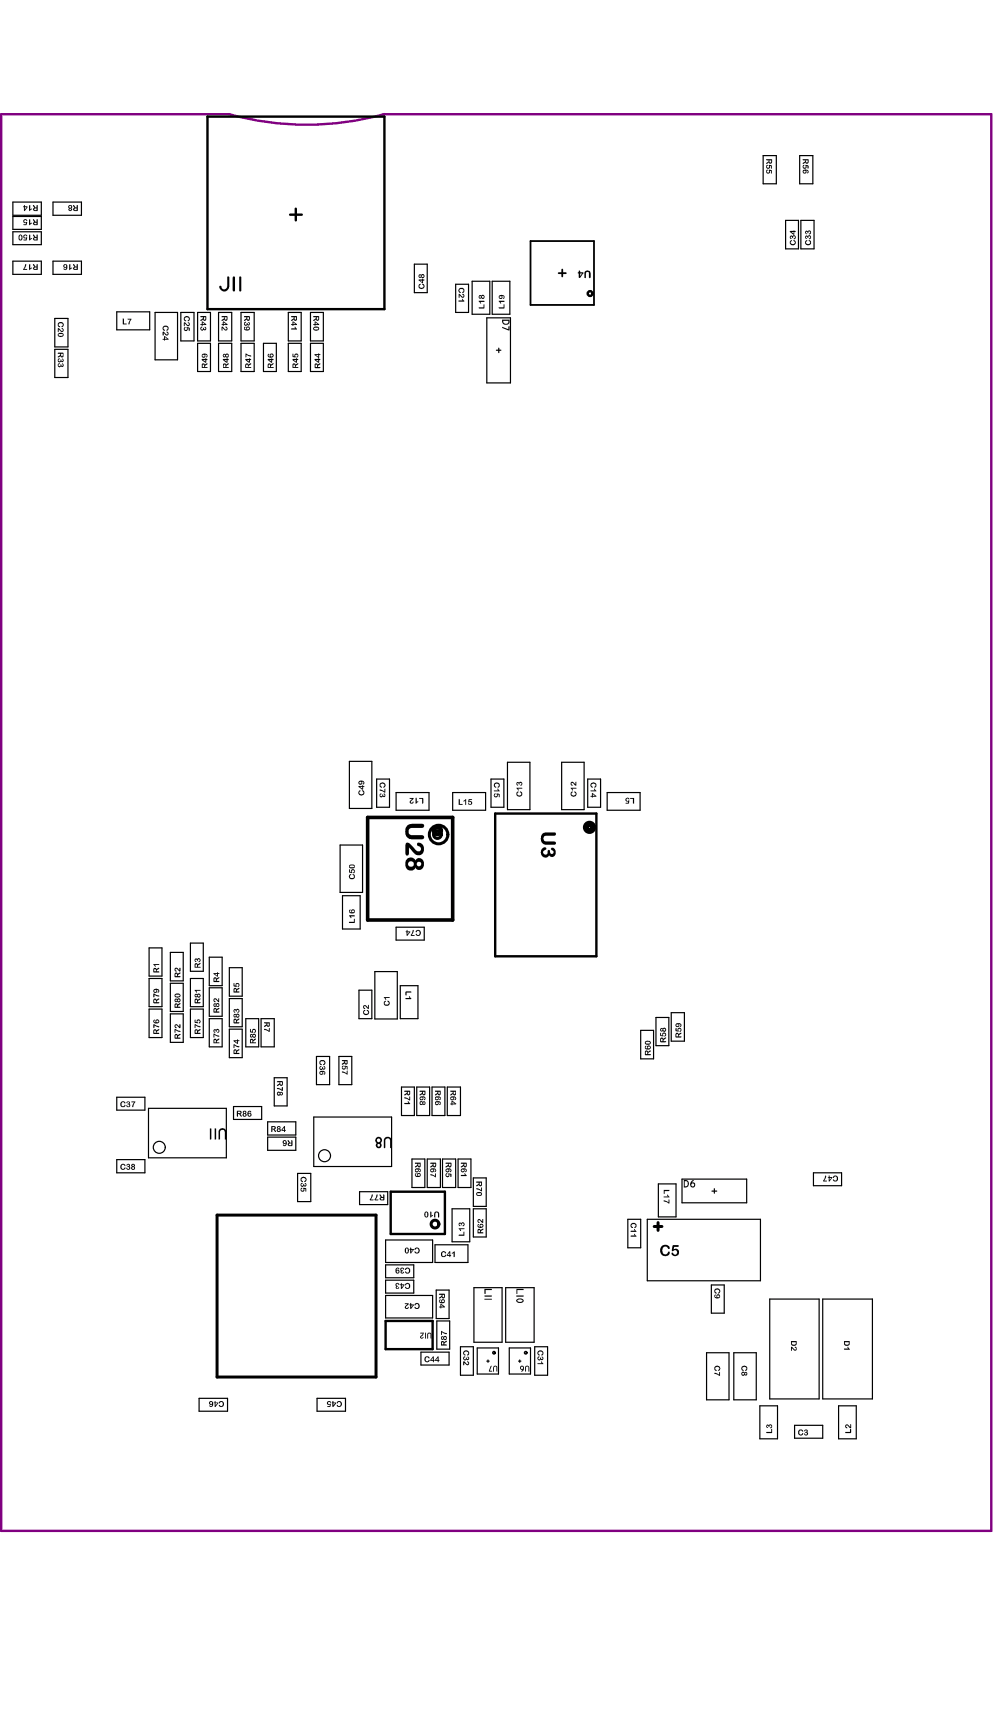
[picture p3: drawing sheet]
<svg xmlns="http://www.w3.org/2000/svg" width="140mm" height="244mm" viewBox="0 0 140 244" stroke-linecap="round" stroke-linejoin="round" font-family="sans-serif">
<path d="M32.3 16.1h-32.1v199.9h139.7v-199.9h-85.7M32.3 16.1a40.9 40.9 0 0 0 21.9 0" fill="none" stroke="#800080" stroke-width=".34"/>
<g fill="none" stroke="#000" stroke-width=".17">
<path d="M1.8 28.5h4v1.9h-4zM1.8 30.5h4v1.9h-4zM1.8 32.7h4v1.8h-4zM1.8 36.8h4v1.9h-4zM7.5 28.5h4v1.9h-4zM7.5 36.8h4v1.9h-4zM58.5 37.3h1.8v4h-1.8zM66.6 39.7h2.5v4.6h-2.5zM69.5 39.7h2.4v4.6h-2.4zM107.7 22h1.8v3.9h-1.8zM110.9 31.1h1.8v4h-1.8zM112.8 22h1.9v3.9h-1.9z"/>
<path d="M113 31.1h1.9v4h-1.9zM7.7 44.9h1.9v4h-1.9zM7.7 49.3h1.9v4h-1.9zM16.5 44h4.6v2.5h-4.6zM21.9 44.1h3.2v6.7h-3.2zM25.5 44.1h1.9v4h-1.9zM27.9 44.1h1.8v4h-1.8zM27.9 48.4h1.8v4h-1.8zM30.8 44.1h1.9v4h-1.9zM30.8 48.4h1.9v4h-1.9zM34 44.1h1.9v4h-1.9zM34 48.4h1.9v4h-1.9z"/>
<path d="M37.2 48.4h1.8v4h-1.8zM40.7 44.1h1.8v4h-1.8zM40.7 48.4h1.8v4h-1.8zM43.8 44.1h1.8v4h-1.8zM43.8 48.4h1.8v4h-1.8zM64.3 40.1h1.8v4h-1.8zM68.7 44.8h3.3v9.2h-3.3zM70 49.4h.7M70.4 49.1v.6M48 119.2h3.2v6.7h-3.2zM49.3 107.4h3.2v6.6h-3.2zM53.1 109.9h1.9v4h-1.9z"/>
<path d="M55.9 111.8h4.6v2.5h-4.6zM63.9 111.8h4.6v2.5h-4.6zM69.3 109.9h1.8v4h-1.8zM71.6 107.5h3.2v6.7h-3.2zM79.3 107.5h3.1v6.7h-3.1zM82.9 109.9h1.8v4h-1.8zM85.7 111.8h4.6v2.5h-4.6zM21 133.7h1.9v4h-1.9zM21 138h1.9v4h-1.9zM24 134.4h1.9v4h-1.9zM24 138.7h1.9v4h-1.9zM26.9 133h1.8v4h-1.8z"/>
<path d="M26.9 138h1.8v4h-1.8zM29.5 135h1.8v4.1h-1.8zM29.5 139.3h1.8v4.1h-1.8zM32.4 136.5h1.8v4h-1.8zM48.3 126.4h2.5v4.7h-2.5zM50.7 139.7h1.8v4h-1.8zM52.9 137.1h3.2v6.6h-3.2zM55.9 130.8h4v1.8h-4zM56.5 139.1h2.5v4.6h-2.5zM16.5 154.8h3.9v1.8h-3.9zM21 156.4h10.9v6.9h-10.9zM21 142.4h1.9v4h-1.9z"/>
<path d="M24 143h1.9v4h-1.9zM26.9 142.4h1.8v4h-1.8zM29.5 143.7h1.8v4h-1.8zM32.4 145.2h1.8v4h-1.8zM32.4 140.9h1.8v3.9h-1.8zM33 156.1h3.9v1.8h-3.9zM34.7 143.7h1.8v4h-1.8zM36.8 143.7h1.9v4h-1.9zM37.8 158.3h3.9v1.8h-3.9zM38.7 152h1.8v4h-1.8zM44.3 157.6h11v7h-11zM44.7 149h1.8v4h-1.8z"/>
<path d="M47.8 149h1.8v4h-1.8zM56.7 153.3h1.8v4.1h-1.8zM58.8 153.3h1.8v4.1h-1.8zM61 153.3h1.8v4.1h-1.8zM63.1 153.3h1.9v4.1h-1.9zM90.4 145.4h1.8v4h-1.8zM92.6 143.5h1.8v4h-1.8zM94.7 142.9h1.9v4h-1.9zM16.5 163.6h3.9v1.8h-3.9zM37.8 160.4h3.9v1.9h-3.9zM42 165.5h1.9v4h-1.9zM50.7 168.1h4v1.8h-4z"/>
<path d="M54.4 178.4h4v1.9h-4zM54.4 174.9h6.6v3.2h-6.6zM58.1 163.5h1.8v4h-1.8zM60.3 163.5h1.8v4h-1.8zM61.4 175.6h4.6v2.5h-4.6zM62.4 163.5h1.9v4h-1.9zM63.8 170.5h2.5v4.7h-2.5zM64.6 163.5h1.9v4h-1.9zM66.8 170.5h1.8v4h-1.8zM66.8 166.2h1.8v4h-1.8zM88.6 172h1.8v4h-1.8zM91.3 172h16v8.7h-16z"/>
<path d="M92.9 167h2.5v4.7h-2.5zM96.2 166.3h9.2v3.4h-9.2zM100.5 168h.6M100.8 167.7v.6M114.8 165.4h4v1.9h-4zM28.1 197.3h4v1.8h-4zM44.7 197.3h4.1v1.8h-4.1zM54.4 180.6h4v1.8h-4zM54.4 182.8h6.6v3.1h-6.6zM59.4 190.7h4v1.9h-4zM61.6 182h1.8v4h-1.8zM61.6 186.3h1.9v4h-1.9z"/>
<path d="M65 190h1.8v4h-1.8zM66.9 181.7h3.9v7.7h-3.9zM67.3 190.2h3v3.6h-3zM68.7 192h.3M68.9 191.8v.4M71.4 181.7h4v7.7h-4zM71.9 190.2h3v3.6h-3zM73.2 192h.3M73.3 191.8v.4M75.5 190h1.8v4h-1.8zM99.7 190.8h3.2v6.7h-3.2zM100.4 181.3h1.8v3.9h-1.8z"/>
<path d="M103.5 190.8h3.2v6.7h-3.2zM107.2 198.3h2.5v4.7h-2.5zM108.6 183.3h7v14h-7zM116.1 183.3h7v14h-7zM118.3 198.3h2.5v4.7h-2.5zM112.1 201.1h4v1.8h-4z"/>
<circle cx="22.5" cy="161.9" r=".85"/>
<circle cx="45.8" cy="163" r=".85"/>
</g>
<path d="M74.9 34h8.9v9h-8.9zM78.8 38.5h1M79.3 38v1" fill="none" stroke="#000" stroke-width=".25"/>
<g fill="none" stroke="#000" stroke-width=".34">
<path d="M29.3 16.5h24.9v27.1h-24.9zM40.9 30.3h1.7M41.7 29.4v1.7M69.9 114.8h14.3v20.1h-14.3zM55.1 168.1h7.7v6h-7.7zM54.4 186.3h6.6v4h-6.6z"/>
<circle cx="83.3" cy="41.4" r=".34"/>
</g>
<path d="M51.9 115.3h12v14.5h-12z" fill="none" stroke="#000" stroke-width=".51"/>
<g fill="none" stroke="#000" stroke-width=".42">
<path d="M30.6 171.4h22.5v22.9h-22.5zM92.3 173h1.1M92.9 172.5v1.1"/>
<circle cx="61.7" cy="117.7" r=".55"/>
<circle cx="61.9" cy="117.7" r="1.31"/>
<circle cx="61.4" cy="172.7" r=".55"/>
</g>
<g fill="#000">
<path d="M3.4 31a.25 .25 0 0 1 .3-.1 .25 .25 0 0 1 .1 .3 .18 .18 0 0 0-.3-.1 .18 .18 0 0 0 0 .3 .18 .18 0 0 0 .3-.1v.1l-.1 .4-.4-.1v-.1h.3l.1-.2a.28 .28 0 0 1-.4-.1 .28 .28 0 0 1 .1-.3zM3.3 33.2a.26 .26 0 0 1 .4-.1 .26 .26 0 0 1 .1 .3 .2 .2 0 0 0-.2-.2 .2 .2 0 0 0-.2 .3h.1h.3v.4h-.5v-.1h.3l.1-.2a.27 .27 0 0 1-.4-.1 .27 .27 0 0 1 0-.3zM3.5 37.3h.2v.1l-.3 .5h.4v.1l-.5 .1zM4.1 37.3h.2v.6l.2-.1-.3 .3-.1-.1zM4.1 28.9h.2v.6l.2-.1-.3 .4-.1-.1zM4.1 30.9l.2 .1v.5l.2-.1-.2 .2a.11 .11 0 0 1-.1 .2 .11 .11 0 0 1-.1-.1zM4.2 33.1h.1v.6l.2-.1-.3 .3-.1-.1zM9.8 37.3h.1v.6l.3-.1-.4 .3v-.1zM82.6 38.2a.46 .46 0 0 1 .8 .4v.5a.14 .14 0 0 1-.2 .2 .13 .13 0 0 1-.1-.2v-.5a.21 .21 0 0 0-.2-.2 .21 .21 0 0 0-.2 .2v.6l-.1 .1-.1-.1v-.8zM108.2 23.3h.2a.18 .18 0 0 0-.2 .3 .15 .15 0 0 0 .3 0 .15 .15 0 0 0 0-.2v-.1h.4v.5h-.1v-.4h-.2a.28 .28 0 0 1-.1 .4 .28 .28 0 0 1-.4-.1 .28 .28 0 0 1 .1-.4zM108.2 23.9l.2 .1a.16 .16 0 0 0-.2 .2 .16 .16 0 0 0 .3 0v-.3l.4 .1v.5l-.1-.1v-.3h-.2a.28 .28 0 0 1-.1 .4 .28 .28 0 0 1-.4-.1 .28 .28 0 0 1 .1-.4zM111.5 33.2h.2l.1 .1a.25 .25 0 0 1 .5 .1 .25 .25 0 0 1-.3 .3 .17 .17 0 0 0 .2-.2 .17 .17 0 0 0-.2-.2l-.1 .3-.1-.1a.13 .13 0 0 0-.1-.1 .13 .13 0 0 0-.2 .1 .13 .13 0 0 0 .2 .1v.1a.26 .26 0 0 1-.3-.2 .26 .26 0 0 1 .1-.3z"/>
<path d="M111.6 33.9l.1 .1a.25 .25 0 0 0 0 .3 .25 .25 0 0 0 .3 .1 .25 .25 0 0 0 0-.4 .22 .22 0 0 1 .2 0 .22 .22 0 0 1 .1 .2v.1a.41 .41 0 0 1-.7 .2 .41 .41 0 0 1 0-.6zM113.7 33.2h.2l.1 .1a.25 .25 0 0 1 .4 .1 .25 .25 0 0 1-.2 .3 .17 .17 0 0 0 .1-.2 .17 .17 0 0 0-.1-.2l-.1 .3h-.2v-.2h-.2l.2 .3a.21 .21 0 0 1-.3-.2 .21 .21 0 0 1 .1-.2zM113.7 32.6h.2a.3 .3 0 0 1 .5 0 .3 .3 0 0 1-.2 .5v-.2a.15 .15 0 0 0 .1-.1 .15 .15 0 0 0-.2-.1 .15 .15 0 0 0 0 .2h-.2v-.2h-.1l-.1 .2 .2 .1a.21 .21 0 0 1-.3-.1 .21 .21 0 0 1 .1-.3zM113.3 23.3h.2a.18 .18 0 0 0-.1 .3 .18 .18 0 0 0 .3 0l-.1-.3h.4l.1 .4-.1 .1-.1-.4h-.1a.28 .28 0 0 1-.2 .4 .28 .28 0 0 1-.3-.1 .28 .28 0 0 1 0-.4zM113.8 33.9l.1 .1a.27 .27 0 0 0-.1 .4 .27 .27 0 0 0 .4 0l.1-.3-.2-.1a.23 .23 0 0 1 .3 0 .23 .23 0 0 1 0 .3 .43 .43 0 0 1-.6 .3 .43 .43 0 0 1 0-.7zM8.2 46.3l.2 .1a.27 .27 0 0 0 .5 .2v-.1l-.2-.1a.24 .24 0 0 1 .3 0 .24 .24 0 0 1 0 .3 .41 .41 0 0 1-.7-.2l-.1 .4zM8.3 45.5h.1a.37 .37 0 0 1 .6 .1 .37 .37 0 0 1-.3 .5 .26 .26 0 0 0 .1-.4 .26 .26 0 0 0-.4-.1 .24 .24 0 0 0-.1 .2 .24 .24 0 0 0 .2 .3 .23 .23 0 0 1-.3 0 .23 .23 0 0 1 0-.3zM8.3 50.5l.1 .1a.16 .16 0 0 0-.1 .2 .16 .16 0 0 0 .2 .1v-.2h.2a.14 .14 0 0 0 0 .2 .14 .14 0 0 0 .2-.1 .14 .14 0 0 0-.2-.1v-.1a.22 .22 0 0 1 .3 .3 .22 .22 0 0 1-.4 .1 .27 .27 0 0 1-.4 0 .27 .27 0 0 1 .1-.4zM8.2 51.3l.2-.1v.2a.15 .15 0 0 0-.1 .2 .15 .15 0 0 0 .2 0 .15 .15 0 0 0 0-.2h.2a.12 .12 0 0 0 0 .2 .12 .12 0 0 0 .2 0 .12 .12 0 0 0-.1-.2l-.1-.1a.24 .24 0 0 1 .2 .3 .24 .24 0 0 1-.3 .1 .28 .28 0 0 1-.5 0 .28 .28 0 0 1 .1-.4zM17.3 44.9l.2 .1v.6h.4v.2l-.6-.1zM18 45h.5l-.2 .8h-.2v-.2l.3-.5h-.4zM23 46.8h.1l.3 .3a.16 .16 0 0 0 .2 .1 .16 .16 0 0 0 .1-.2 .16 .16 0 0 0-.2-.1v-.1a.27 .27 0 0 1 .3 .3 .27 .27 0 0 1-.3 .3 .27 .27 0 0 1-.3-.3l-.1-.1-.1 .4-.1-.1z"/>
<path d="M23.1 46l.3-.1a.36 .36 0 0 1 .4 .4 .36 .36 0 0 1-.3 .4v-.1a.28 .28 0 0 0 .1-.4 .28 .28 0 0 0-.4-.1 .28 .28 0 0 0-.1 .3l.2 .2a.22 .22 0 0 1-.3 0 .22 .22 0 0 1-.1-.3zM26 45.4l.2 .2a.27 .27 0 0 0 .5 .2v-.2h-.2a.2 .2 0 0 1 .3 0 .2 .2 0 0 1-.1 .3 .26 .26 0 0 1-.2 .1 .26 .26 0 0 1-.3-.2l-.1-.2v.4h-.2v-.5zM26.1 44.7l.1-.1a.41 .41 0 0 1 .5 .2 .41 .41 0 0 1-.2 .5h-.1a.28 .28 0 0 0 .2-.4 .28 .28 0 0 0-.4-.1 .28 .28 0 0 0-.1 .3l.2 .1-.1 .1a.39 .39 0 0 1-.1-.6zM26 46.1l.2 .1a.18 .18 0 0 0-.2 .2 .18 .18 0 0 0 .2 .1 .18 .18 0 0 0 .2-.1l-.1-.3 .5 .2-.1 .4-.1-.1v-.3h-.2a.28 .28 0 0 1-.1 .4 .28 .28 0 0 1-.4-.1 .28 .28 0 0 1 .1-.4zM28.3 46.1h.2h.1a.17 .17 0 0 0-.2 .2 .17 .17 0 0 0 .2 .2v-.2h.2a.13 .13 0 0 0 .1 .1 .13 .13 0 0 0 .1-.1 .13 .13 0 0 0-.1-.1v-.1a.24 .24 0 0 1 .2 .4 .24 .24 0 0 1-.4 0 .27 .27 0 0 1-.4 0 .27 .27 0 0 1 0-.4zM31.3 46.1h.2a.37 .37 0 0 0 .5 .3v-.1l-.2-.1a.11 .11 0 0 1 .1-.1 .11 .11 0 0 1 .1 .1 .25 .25 0 0 1 0 .4 .25 .25 0 0 1-.4-.1l-.2-.2v.4l-.1-.1zM32.1 39l.3 .1v1.4l-.2 .4a.67 .67 0 0 1-.8 .2 .67 .67 0 0 1-.4-.7 .23 .23 0 0 1 .2 0 .23 .23 0 0 1 .1 .2 .43 .43 0 0 0 .5 .2 .43 .43 0 0 0 .3-.4zM32.9 39l.3 .1v1.9l-.1 .1h-.2l-.1-.1v-1.9zM33.8 39l.3 .1-.1 2h-.2zM34.6 49.9l.6 .2a.13 .13 0 0 1 .2 .1 .13 .13 0 0 1 0 .1 .13 .13 0 0 1-.2 0l-.4-.3v.4h-.2zM34.5 45.4h.2v.1a.15 .15 0 0 0-.1 .2 .15 .15 0 0 0 .2 .1 .15 .15 0 0 0 0-.2h.1v.1l.2 .1v-.2l-.1-.1a.21 .21 0 0 1 .2 .2 .21 .21 0 0 1-.3 .1 .28 .28 0 0 1-.4 .1 .28 .28 0 0 1 0-.5zM41.1 46.4l.6-.1-.1-.2 .3 .3v.1h-.8z"/>
<path d="M41.3 49.9h.1v.4h.2a.27 .27 0 0 1 .2-.4 .27 .27 0 0 1 .3 .2 .27 .27 0 0 1-.3 .3v-.1a.16 .16 0 0 0 .1-.2 .16 .16 0 0 0-.3 0 .16 .16 0 0 0 .1 .2v.1l-.4-.1zM59.2 40.1l.1-.1 .1 .1a.26 .26 0 0 0-.1 .5 .26 .26 0 0 0 .4-.2v-.2a.11 .11 0 0 1-.1 0 .11 .11 0 0 1 .1-.2v.1a.4 .4 0 0 1 .1 .5 .4 .4 0 0 1-.6 .1 .4 .4 0 0 1-.1-.5zM64.7 42.4h.6l-.1-.1v-.2l.2 .2a.11 .11 0 0 1 .1 .1 .11 .11 0 0 1-.1 .2h-.7zM64.7 41.5h.1l.3 .3a.15 .15 0 0 0 .3 0 .15 .15 0 0 0-.1-.2l-.1-.1a.21 .21 0 0 1 .3 0 .21 .21 0 0 1 0 .3 .36 .36 0 0 1-.3 .2 .36 .36 0 0 1-.3-.3l-.1 .3zM64.8 40.6h.1a.37 .37 0 0 1 .6 .2 .37 .37 0 0 1-.3 .5v-.1a.26 .26 0 0 0 .1-.3 .26 .26 0 0 0-.3-.1 .26 .26 0 0 0-.1 .4l.1 .1a.31 .31 0 0 1-.3-.2 .31 .31 0 0 1 .1-.4zM67.6 43.4h.6v-.4l.2-.1-.1 .6h-.7zM67.6 42.4h.7l.1 .1-.1 .1h-.5l.1 .1-.1 .1zM70.4 43.4h.7v-.5h.1l-.1 .6h-.7zM70.4 42.4h.7l.1 .1-.1 .1h-.5l.1 .1-.1 .1zM70.9 46.1l.8 .3v-.3l.2-.1v.6l-1-.3zM50.7 111.5l.2 .1a.28 .28 0 0 0-.1 .3 .28 .28 0 0 0 .3 .2 .28 .28 0 0 0 .1-.4l-.1-.1a.19 .19 0 0 1 .2-.1 .19 .19 0 0 1 .1 .3 .42 .42 0 0 1-.5 .4 .42 .42 0 0 1-.2-.7zM53.7 110.4h.3l.3 .1a.36 .36 0 0 1 .1 .4 .36 .36 0 0 1-.3 .2v-.1a.26 .26 0 0 0 .1-.4 .26 .26 0 0 0-.4 0 .26 .26 0 0 0 .1 .4v.1a.3 .3 0 0 1-.3-.4z"/>
<path d="M53.7 111.9l.1 .1a.16 .16 0 0 0-.1 .2 .16 .16 0 0 0 .2 .1v-.2h.2a.11 .11 0 0 0 .1 .2 .11 .11 0 0 0 .1-.1 .11 .11 0 0 0-.1-.1l-.1-.1a.25 .25 0 0 1 .3 .1 .25 .25 0 0 1-.1 .3h-.3a.28 .28 0 0 1-.4 0 .28 .28 0 0 1 .1-.5zM53.6 111.4h.2l.4 .2v-.3h.2v.5l-.8-.2zM57.4 118.9l.4 .1 .7 .8a.45 .45 0 0 0 .5 .3 .45 .45 0 0 0 .4-.4l-.2-.3a.31 .31 0 0 1-.3-.2 .31 .31 0 0 1 .1-.3 .9 .9 0 0 1 .8 .8 .9 .9 0 0 1-.7 .9h-.5l-.9-1.1v.9a.26 .26 0 0 1-.2 .3 .26 .26 0 0 1-.3-.3v-1.2zM57.8 112.6h.5l.1 .1-.2 .2a.22 .22 0 0 0-.2 .1 .22 .22 0 0 0 0 .2h.2l.1-.1a.26 .26 0 0 1-.3 .3 .26 .26 0 0 1 0-.5l.2-.2h-.4zM57.5 116.4l.6-.2h1.4a.3 .3 0 0 1 .4 .3 .3 .3 0 0 1-.4 .3h-1.2a.51 .51 0 0 0-.6 .5 .51 .51 0 0 0 .6 .5h1.2a.3 .3 0 0 1 .4 .3 .3 .3 0 0 1-.4 .3h-1.2a1.05 1.05 0 0 1-1.1-1.4v-.2zM58.7 112.5l.1 .1v.5l.2-.1v.2h-.1l-.1 .2h-.2zM59.1 112.6h.6v.8h-.1v-.7h-.4zM64.8 112.7l.1 .1v.6h.4v.1h-.6zM65.4 112.9l.4-.2v.8h-.1v-.6l-.2 .2zM66.2 112.7l.4 .1v.1h-.4v.1a.27 .27 0 0 1 .4 .2 .27 .27 0 0 1-.2 .3 .27 .27 0 0 1-.3-.2 .19 .19 0 0 0 .2 .2 .19 .19 0 0 0 .2-.3l-.1-.1-.3 .1zM69.7 111.5h.6l-.1-.2h.1l.2 .3h-.8zM69.9 110.4h.3a.37 .37 0 0 1 .3 .4 .37 .37 0 0 1-.2 .3l-.1-.1a.26 .26 0 0 0 .1-.3 .26 .26 0 0 0-.3-.1 .26 .26 0 0 0-.1 .3l.1 .1a.28 .28 0 0 1-.3 0 .28 .28 0 0 1 0-.4z"/>
<path d="M69.8 111.9l.2 .1a.19 .19 0 0 0-.2 .2 .19 .19 0 0 0 .2 .2l.1-.1v-.4l.3 .1h.1v.4h-.1v-.3h-.2a.3 .3 0 0 1-.2 .4 .3 .3 0 0 1-.3-.2 .3 .3 0 0 1 .1-.4zM73 110.3l.2 .1a.26 .26 0 0 1 .5 0 .26 .26 0 0 1-.3 .4v-.1a.17 .17 0 0 0 .2-.1 .17 .17 0 0 0-.2-.2 .17 .17 0 0 0-.1 .3h-.1v-.1a.12 .12 0 0 0-.1-.1 .12 .12 0 0 0-.1 .1 .12 .12 0 0 0 .1 .1 .21 .21 0 0 1-.2 0 .21 .21 0 0 1 0-.3zM73 111.7l.1-.1 .1 .1a.26 .26 0 0 0-.2 .4 .26 .26 0 0 0 .4 .1 .26 .26 0 0 0 .1-.4l-.2-.1a.3 .3 0 0 1 .4 .2 .3 .3 0 0 1-.1 .4 .42 .42 0 0 1-.5 .1 .42 .42 0 0 1-.2-.5zM72.9 111.1h.8v.1l-.6 .1 .1 .1-.1 .1zM76.6 117.6l.3-.2h1.3a.24 .24 0 0 1 .3 .3 .24 .24 0 0 1-.3 .2h-1a.41 .41 0 0 0-.5 .4 .41 .41 0 0 0 .5 .4h1a.24 .24 0 0 1 .3 .2 .24 .24 0 0 1-.3 .3h-1a.84 .84 0 0 1-.9-1.2zM80.7 111.7v-.1a.11 .11 0 0 1 .1 .2 .11 .11 0 0 1-.1 0 .26 .26 0 0 0 .2 .4 .26 .26 0 0 0 .3-.4l-.2-.1a.37 .37 0 0 1 .4 .4 .37 .37 0 0 1-.5 .3 .4 .4 0 0 1-.4-.3 .4 .4 0 0 1 .2-.4zM80.7 110.3h.2l.3 .4v-.4h.1v.5l-.3-.1a.23 .23 0 0 0-.1-.2 .23 .23 0 0 0-.3 .1l.2 .1a.21 .21 0 0 1-.3 0 .21 .21 0 0 1 0-.2zM80.5 111.1h.8l.1 .1-.7 .1 .2 .1-.2 .1zM83.4 111.5h.5l-.1-.1 .1-.1 .3 .3h-.8zM83.4 110.5h.1a.4 .4 0 0 1 .6 0 .4 .4 0 0 1-.2 .6v-.1a.26 .26 0 0 0 .1-.3 .26 .26 0 0 0-.3-.1 .26 .26 0 0 0-.2 .3 .11 .11 0 0 1 .1 .1 .11 .11 0 0 1 0 .1h-.1a.39 .39 0 0 1-.1-.6zM88.4 112.6a.24 .24 0 0 1 .3 0 .24 .24 0 0 1 .1 .2 .18 .18 0 0 0-.2-.2 .18 .18 0 0 0-.2 .3 .18 .18 0 0 0 .3 0h.1l-.1 .5-.4-.1v-.1h.3v-.2a.27 .27 0 0 1-.3-.1 .27 .27 0 0 1 .1-.3zM88.9 112.6h.6v.8l-.2-.1v-.6h-.4z"/>
<path d="M21.6 136h.9v.1h-.6l.1 .2-.1 .1zM24.8 136.5l.3 .1 .2 .3v-.3l.1-.1 .1 .5a.34 .34 0 0 1-.5-.3 .14 .14 0 0 0-.2 0 .14 .14 0 0 0-.1 .2 .14 .14 0 0 0 .2 0v.1a.21 .21 0 0 1-.3 0 .21 .21 0 0 1 0-.3zM27.6 135.2l.2 .1a.28 .28 0 0 1 .5 0 .28 .28 0 0 1-.3 .4v-.1a.14 .14 0 0 0 .2-.1 .14 .14 0 0 0-.1-.1 .14 .14 0 0 0-.2 .1l-.1 .1v-.2h-.2l-.1 .1 .2 .2a.24 .24 0 0 1-.3-.2 .24 .24 0 0 1 .2-.3zM27.5 139.6h.8v.2h-.6l.1 .2h-.1zM33 138.7h.1v.3l.2 .1a.27 .27 0 0 1 .1-.4 .27 .27 0 0 1 .4 .1 .27 .27 0 0 1-.1 .4h-.2a.19 .19 0 0 0 .2-.2 .19 .19 0 0 0-.2-.2l-.2 .1 .1 .3h-.4v-.1zM49.3 130h.6v-.3l.2-.1-.1 .6h-.7zM49.3 122.6h.1v.4h.2a.27 .27 0 0 1 .2-.4 .27 .27 0 0 1 .3 .3l-.1 .3-.2-.1a.2 .2 0 0 0 .2-.2 .2 .2 0 0 0-.3-.1h-.1l.1 .4-.4-.1zM49.3 123.4l.3-.1v.1a.26 .26 0 0 0-.2 .3 .26 .26 0 0 0 .4 .2 .26 .26 0 0 0 .1-.4l-.2-.1a.28 .28 0 0 1 .4 .1 .28 .28 0 0 1-.1 .4l-.2 .1a.42 .42 0 0 1-.5-.1 .42 .42 0 0 1 0-.5zM49.3 129.1h.7l.1 .1v.1h-.6l.1 .1-.1 .1-.2-.3zM58.3 131.2h.1v.2l-.3 .5h.4v.1h-.5l-.1-.1 .2-.2zM58.7 131.3h.1a.41 .41 0 0 1 .5 .1 .41 .41 0 0 1-.1 .6 .41 .41 0 0 1-.6-.2l.2-.1a.25 .25 0 0 0 .3 .2 .25 .25 0 0 0 .1-.3 .23 .23 0 0 0-.2-.3 .23 .23 0 0 0-.2 .2h-.2zM76.6 119.6l.2-.1a.21 .21 0 0 1 .3 .2 .21 .21 0 0 1-.3 .2 .34 .34 0 0 0-.1 .5 .34 .34 0 0 0 .5 .1 .34 .34 0 0 0 .1-.4 .19 .19 0 0 1 .2-.2 .19 .19 0 0 1 .1 .3 .26 .26 0 0 0 .3 .2 .26 .26 0 0 0 .2-.3 .26 .26 0 0 0-.3-.2 .24 .24 0 0 1 .1-.3 .24 .24 0 0 1 .3 .1l.2 .3v.5l-.1 .1a.46 .46 0 0 1-.4 .3 .46 .46 0 0 1-.4-.3l-.1 .2a.7 .7 0 0 1-1-.2 .7 .7 0 0 1 .2-1z"/>
<path d="M17.1 155.4a.38 .38 0 0 1 .6 .2l-.1 .1a.24 .24 0 0 0-.4-.2 .24 .24 0 0 0 0 .4 .24 .24 0 0 0 .2 .2 .24 .24 0 0 0 .2-.3 .28 .28 0 0 1-.1 .4 .28 .28 0 0 1-.3-.1 .5 .5 0 0 1-.1-.7zM18 155.4a.24 .24 0 0 1 .3 0 .24 .24 0 0 1 0 .4 .25 .25 0 0 1-.1 .4 .25 .25 0 0 1-.3-.3 .2 .2 0 0 0 .1 .2 .2 .2 0 0 0 .3-.2l-.3-.1 .2-.2v-.1l-.4 .1zM18.5 155.4h.6l-.3 .8-.2-.1 .3-.6h-.4zM21.7 144.5l.3 .2 .4 .1 .1 .1h-.3l-.4-.3-.1 .5-.1-.1zM21.7 140.2l.5 .2a.14 .14 0 0 1 .2 0 .14 .14 0 0 1 0 .2 .14 .14 0 0 1-.2 0l-.4-.3v.3l-.1 .1zM24.7 145.1l.7 .3 .1 .2-.4-.1-.3-.2v.4h-.1zM24.7 144.6a.36 .36 0 0 1 .5 .1l.1 .1v-.2l.1-.1 .1 .5a.37 .37 0 0 1-.5-.3 .15 .15 0 0 0-.2 0 .15 .15 0 0 0-.1 .1 .15 .15 0 0 0 .2 .1v.1a.23 .23 0 0 1-.3-.1 .23 .23 0 0 1 .1-.3zM27.5 144.5l.3 .2 .5 .1v.1l-.4-.1-.3-.2v.4h-.1zM27.5 143.8h.1v.4h.2a.29 .29 0 0 1 .1-.4 .29 .29 0 0 1 .4 .2 .29 .29 0 0 1-.1 .3l-.1 .1-.1-.1a.18 .18 0 0 0 .2-.2 .18 .18 0 0 0-.2-.2 .18 .18 0 0 0-.2 .3l.1 .2-.4-.1zM29.6 159.2h.2v1.6h-.2zM30.1 145.8l.8 .3 .1 .1h-.3l-.5-.2v.4zM30.3 159.2h.2v1.6h-.2z"/>
<path d="M30.2 145.2h.2l.1 .1a.28 .28 0 0 1 .4 0 .28 .28 0 0 1-.2 .4v-.1a.16 .16 0 0 0 .2-.1 .16 .16 0 0 0-.2-.2 .16 .16 0 0 0-.2 .2v.1v-.1a.14 .14 0 0 0-.1-.2 .14 .14 0 0 0-.2 .1 .14 .14 0 0 0 .2 .2v.1a.25 .25 0 0 1-.3-.2 .25 .25 0 0 1 .1-.3zM30.2 140.8a.52 .52 0 0 1 .6 .4v-.3l.1-.1v.5a.11 .11 0 0 1-.1 .1 .11 .11 0 0 1-.1-.1l-.2-.3a.14 .14 0 0 0-.2 0 .14 .14 0 0 0-.1 .2 .14 .14 0 0 0 .2 .1 .21 .21 0 0 1-.3 0 .21 .21 0 0 1 0-.3zM31 159.3l.1-.1a.57 .57 0 0 1 .8 .5v1.1h-.2v-1.1a.34 .34 0 0 0-.3-.3 .34 .34 0 0 0-.3 .3v1l-.3 .1v-1.3zM33 147.3l.8 .4-.1 .1-.2-.1-.4-.2v.4h-.1zM33.1 142.4h.2a.28 .28 0 0 1 .5 .1 .28 .28 0 0 1-.3 .4v-.1a.15 .15 0 0 0 .2-.2 .15 .15 0 0 0-.2-.1 .15 .15 0 0 0-.1 .2h-.1a.13 .13 0 0 0-.1-.2 .13 .13 0 0 0-.1 .2l.1 .1a.21 .21 0 0 1-.3-.1 .21 .21 0 0 1 .1-.3zM35.3 145.1l.1 .1v.3h.2a.28 .28 0 0 1 .2-.4 .28 .28 0 0 1 .3 .3 .28 .28 0 0 1-.2 .3 .19 .19 0 0 0 .1-.3 .19 .19 0 0 0-.3 0v.3l-.4-.1zM37.3 145.1l.3 .1 .3 .2v-.3l.2-.1v.6l-.8-.3zM39.1 153.5h.4l.3 .2v-.3l.1-.1v.6h-.1l-.3-.2-.3-.1zM45.2 149.6l.1-.1a.4 .4 0 0 1 .6 .2 .4 .4 0 0 1-.3 .6v-.1a.26 .26 0 0 0 .1-.4 .26 .26 0 0 0-.3-.1 .26 .26 0 0 0-.1 .4h.1a.21 .21 0 0 1-.3 .1 .21 .21 0 0 1 0-.3zM45.2 150.4h.2a.21 .21 0 0 0-.2 .2 .21 .21 0 0 0 .1 .2l.2-.1v-.2l.1 .1a.12 .12 0 0 0 0 .1 .12 .12 0 0 0 .2 0 .12 .12 0 0 0-.1-.2 .12 .12 0 0 1 .1-.1 .12 .12 0 0 1 .1 .2 .22 .22 0 0 1-.1 .3 .22 .22 0 0 1-.3-.1 .26 .26 0 0 1-.4 0 .26 .26 0 0 1 .1-.4zM48.3 150.3h.2v.1a.16 .16 0 0 0-.1 .3 .16 .16 0 0 0 .3 0 .16 .16 0 0 0-.1-.3v-.1l.4 .1v.5h-.1v-.4h-.1a.3 .3 0 0 1-.2 .4 .3 .3 0 0 1-.4-.2 .3 .3 0 0 1 .1-.4zM48.2 151.2h.3l.4 .2v-.3l.1-.1v.6l-.7-.3z"/>
<path d="M51.4 142.5h.1v.1a.25 .25 0 0 0 0 .3 .25 .25 0 0 0 .3 .1 .25 .25 0 0 0 0-.4 .22 .22 0 0 1 .2 0 .22 .22 0 0 1 .1 .2l-.1 .2a.42 .42 0 0 1-.6 .1 .42 .42 0 0 1 0-.6zM51.3 141.8h.3l.3 .3v-.3h.1v.5h-.1l-.4-.4h-.1v.2l.1 .2a.28 .28 0 0 1-.3-.1 .28 .28 0 0 1 .1-.4zM54.3 141.2h.1l.1 .1a.28 .28 0 0 0-.1 .4 .28 .28 0 0 0 .5-.2l-.2-.3a.34 .34 0 0 1 .3 .4 .34 .34 0 0 1-.4 .3 .39 .39 0 0 1-.4-.2 .39 .39 0 0 1 .1-.5zM54.2 140.7h.8l-.6 .1 .1 .1-.1 .1zM57.1 155.6h.5l-.1-.1 .1-.2 .3 .4-.8 .1-.1-.1zM57.2 140.8h.6l-.1-.1 .1-.2 .2 .4-.8 .1zM57.1 154.8l.4 .1 .3 .2v-.4l.1 .5-.1 .1-.4-.3h-.3zM57.3 139.9h.7v.1h-.6v.4h-.2v-.5zM93.2 145.7h.1v.3l.2 .1a.28 .28 0 0 1 .1-.4 .28 .28 0 0 1 .4 .2 .28 .28 0 0 1-.3 .3 .17 .17 0 0 0 .2-.2 .17 .17 0 0 0-.2-.2 .17 .17 0 0 0-.2 .2l.1 .2h-.4zM95.4 145l.1 .1v.3h.1a.29 .29 0 0 1 .2-.4 .29 .29 0 0 1 .4 .2 .29 .29 0 0 1-.3 .4v-.2a.17 .17 0 0 0 .1-.2 .17 .17 0 0 0-.3 0 .17 .17 0 0 0 .1 .2v.1h-.4zM17.2 164.2a.34 .34 0 0 1 .5 .3 .27 .27 0 0 0-.4-.2 .27 .27 0 0 0-.2 .4 .27 .27 0 0 0 .4 .2l.1-.2a.21 .21 0 0 1 0 .2 .21 .21 0 0 1-.2 .1 .45 .45 0 0 1-.4-.3 .45 .45 0 0 1 .2-.5zM17.9 164.3a.24 .24 0 0 1 .3-.1 .24 .24 0 0 1 .1 .4 .25 .25 0 0 1-.1 .4 .25 .25 0 0 1-.3-.3 .16 .16 0 0 0 .2 .2 .16 .16 0 0 0 .1-.3h-.2v-.1a.11 .11 0 0 0 .2-.1 .11 .11 0 0 0-.1-.1 .11 .11 0 0 0-.1 .1h-.2z"/>
<path d="M42.5 166.1a.44 .44 0 0 1 .6 0 .44 .44 0 0 1 .1 .6h-.1a.11 .11 0 0 1-.1 .1 .11 .11 0 0 1-.1-.2 .26 .26 0 0 0 .1-.4 .26 .26 0 0 0-.4 .1 .21 .21 0 0 0-.1 .2 .21 .21 0 0 0 .3 .1v.1a.29 .29 0 0 1-.4-.1 .29 .29 0 0 1 0-.3zM42.5 166.9l.1-.1 .1 .2a.17 .17 0 0 0-.2 .2 .17 .17 0 0 0 .3 .1 .17 .17 0 0 0 0-.3l.1 .1a.12 .12 0 0 0 .1 .1 .12 .12 0 0 0 .1 0 .12 .12 0 0 0-.1-.2v-.1a.24 .24 0 0 1 .2 .4 .24 .24 0 0 1-.4 0 .27 .27 0 0 1-.3 0 .27 .27 0 0 1 0-.4zM42.5 167.6h.2a.19 .19 0 0 0-.2 .2 .19 .19 0 0 0 .2 .2l.1-.1v-.3h.4v.5h-.1v-.4h-.2a.29 .29 0 0 1-.2 .4 .29 .29 0 0 1-.3-.2 .29 .29 0 0 1 .1-.3zM52.5 168.5a.42 .42 0 0 1-.1 .6l-.1 .1h.4v.1h-.5zM53.1 168.5h.2v.2l-.3 .5h.4v.1h-.5v-.1l.2-.3zM54.4 160.4h.1a.53 .53 0 0 1 .8 .5v1l-.2 .1-.1-.1v-1.1a.34 .34 0 0 0-.3-.2 .34 .34 0 0 0-.3 .3v1a.11 .11 0 0 1-.1 .1 .11 .11 0 0 1-.1-.1v-1.1zM56.6 178.9a.26 .26 0 0 1 .3-.1 .26 .26 0 0 1 .1 .3h-.1a.16 .16 0 0 0-.2-.2 .16 .16 0 0 0-.1 .3 .16 .16 0 0 0 .3 0v.1a.16 .16 0 0 0-.3 .1 .14 .14 0 0 0 .1 .2 .14 .14 0 0 0 .2-.2 .2 .2 0 0 1 0 .2 .2 .2 0 0 1-.2 .1l-.2-.1 .1-.3-.1-.1zM57.3 178.9a.41 .41 0 0 1 .6 .4 .41 .41 0 0 1-.7 .3v-.1v-.1a.26 .26 0 0 0 .4 .1 .26 .26 0 0 0 .1-.4 .26 .26 0 0 0-.4-.1v.2h-.1zM58.6 176.1a.41 .41 0 0 1 .6 0 .41 .41 0 0 1-.1 .6 .41 .41 0 0 1-.6-.1l.1-.1a.27 .27 0 0 0 .4 .1 .27 .27 0 0 0-.1-.4l-.1-.1-.2 .2h-.1zM60.8 170.9l.1 .1v.5h.2l-.3 .3-.1-.1zM60.7 165.7h.4l.3 .2v-.3l.1-.1v.6l-.8-.3zM61.4 170.9a.34 .34 0 0 1 .4 0 .34 .34 0 0 1 .2 .4v.4l-.2 .1v-.6a.19 .19 0 0 0-.2-.2 .19 .19 0 0 0-.2 .2v.6h-.1v-.6z"/>
<path d="M62.4 176.6a.4 .4 0 0 1 .5 .2 .26 .26 0 0 0-.4-.1 .26 .26 0 0 0-.1 .4 .26 .26 0 0 0 .4 0l.1-.1a.3 .3 0 0 1-.2 .4 .3 .3 0 0 1-.3-.1l-.2-.2v-.4zM63 165.5l.1 .1a.18 .18 0 0 0-.1 .2 .18 .18 0 0 0 .2 .1 .18 .18 0 0 0 .1-.2l-.1-.2 .5 .1v.4h-.2v-.3h-.1a.28 .28 0 0 1-.1 .3 .28 .28 0 0 1-.4 0 .28 .28 0 0 1 0-.4zM63.8 176.7l.2-.2 .2 .1-.1 .7h-.1v-.6l-.2 .2zM64.8 174.2h.6v-.4h.1v.5h-.8zM64.8 172.5l.3 .1a.27 .27 0 0 1 .4 0 .27 .27 0 0 1-.2 .4v-.1a.14 .14 0 0 0 .1-.2 .14 .14 0 0 0-.2-.1 .14 .14 0 0 0-.1 .2v.1v-.1a.12 .12 0 0 0-.1-.2 .12 .12 0 0 0-.2 .1 .12 .12 0 0 0 .1 .2h.1a.2 .2 0 0 1-.3-.1 .2 .2 0 0 1 .1-.2zM65.1 165.7h.5l-.1-.1 .1-.1 .3 .4h-.8zM64.7 173.3h.8l.1 .1h-.7l.2 .2-.2 .1zM67.3 167.6l.6 .3v-.4h.1v.5l-.1 .1-.3-.2-.4-.1zM67.5 172h.3l.3 .3v-.3h.1v.5l-.3-.1a.23 .23 0 0 0-.2-.2 .23 .23 0 0 0-.2 .1l.2 .1a.21 .21 0 0 1-.3 0 .21 .21 0 0 1 0-.3zM89 173.6h.6l-.1-.1 .1-.1 .2 .3-.8 .1zM89 174.3h.6l-.1-.1 .1-.2 .2 .4-.8 .1zM89.1 172.6h.5a.36 .36 0 0 1 .2 .3 .36 .36 0 0 1-.3 .3v-.1a.26 .26 0 0 0 .1-.3 .26 .26 0 0 0-.3-.1 .26 .26 0 0 0-.1 .4h.1a.22 .22 0 0 1-.3 .1 .22 .22 0 0 1 0-.3z"/>
<path d="M93.7 168.8h.6l-.2-.2 .2-.1 .2 .4h-.8zM93.7 167.9h.8v.1h-.7v.4l-.1 .1zM93.7 169.3l.6 .3v-.4h.1l.1 .6-.8-.3zM93.4 175.8l.3-.2a.53 .53 0 0 1 .8 .6h-.2a.45 .45 0 0 0-.6-.3 .45 .45 0 0 0-.2 .6 .4 .4 0 0 0 .4 .5 .4 .4 0 0 0 .4-.4 .24 .24 0 0 1 .2 .2 .24 .24 0 0 1-.1 .2l-.4 .2a.85 .85 0 0 1-.8-.5 .85 .85 0 0 1 .2-.9zM95 175.6l.8 .1-.1 .2h-.6v.3a.53 .53 0 0 1 .7 .6 .53 .53 0 0 1-.9 .2h-.1a.16 .16 0 0 1-.1-.2 .16 .16 0 0 1 .3 0 .3 .3 0 0 0 .5 .1 .3 .3 0 0 0-.1-.5h-.3l-.2 .1h-.1zM116.5 165.8a.42 .42 0 0 1-.1 .6l-.1 .1h.4l-.1 .2-.5-.1zM117.7 165.9a.41 .41 0 0 1 .5 .1 .41 .41 0 0 1-.1 .6 .41 .41 0 0 1-.6-.1l.1-.1a.26 .26 0 0 0 .4 .1 .26 .26 0 0 0 .1-.4 .26 .26 0 0 0-.4-.1v.2h-.2zM31 197.7a.41 .41 0 0 1 .6 .1 .41 .41 0 0 1-.2 .6 .41 .41 0 0 1-.5-.1l.1-.1a.27 .27 0 0 0 .3 .1 .27 .27 0 0 0 .1-.4 .27 .27 0 0 0-.3-.1l-.1 .2h-.1zM46.3 197.7v-.1a.22 .22 0 0 1 .3 .1 .22 .22 0 0 1 .1 .2h-.1a.18 .18 0 0 0-.2-.2 .18 .18 0 0 0-.1 .3 .18 .18 0 0 0 .3 .1l.1-.1-.1 .4h-.4h.3l.1-.2a.28 .28 0 0 1-.4-.1 .28 .28 0 0 1 .1-.4zM47.6 197.7a.4 .4 0 0 1 .6 .1 .4 .4 0 0 1-.1 .6 .4 .4 0 0 1-.6-.1l.1-.1a.25 .25 0 0 0 .4 .1 .25 .25 0 0 0 0-.4 .25 .25 0 0 0-.3 0l-.2 .1zM55.9 181h.1a.25 .25 0 0 1 .3 .3h-.1a.15 .15 0 0 0-.2-.1 .15 .15 0 0 0 0 .2 .15 .15 0 0 0 .2 0l-.1 .1a.14 .14 0 0 0-.1 .1 .14 .14 0 0 0 .1 .2 .14 .14 0 0 0 .1-.2h.1a.22 .22 0 0 1-.2 .2 .22 .22 0 0 1-.2-.1v-.3h-.1v-.3zM57.2 181.1a.41 .41 0 0 1 .6 .1 .41 .41 0 0 1-.1 .5 .41 .41 0 0 1-.5 0v-.2a.26 .26 0 0 0 .4 .1 .26 .26 0 0 0 .1-.3 .26 .26 0 0 0-.4-.1l-.1 .2v-.1z"/>
<path d="M57.1 183.9h.6v.1l-.2 .1a.19 .19 0 0 0-.2 .2 .19 .19 0 0 0 .2 .2l.1-.1a.21 .21 0 0 1 0 .2 .21 .21 0 0 1-.3 .1 .34 .34 0 0 1-.1-.4 .34 .34 0 0 1 .2-.2l.1-.1h-.3zM58.6 183.9a.41 .41 0 0 1 .6 .1 .41 .41 0 0 1-.1 .5 .41 .41 0 0 1-.6-.1h.1a.28 .28 0 0 0 .4 .1 .28 .28 0 0 0 0-.5l-.2-.1-.2 .2h-.1zM59.3 188h.5l-.1 .4-.2 .1a.11 .11 0 0 0-.1 .1 .11 .11 0 0 0 .2 .1 .11 .11 0 0 0 .1-.1h.1a.26 .26 0 0 1-.3 .3 .26 .26 0 0 1-.2-.3 .26 .26 0 0 1 .2-.3l.2-.2h-.4zM60 188h.1v.8h-.1zM60.4 188a.31 .31 0 0 1 .3 0 .31 .31 0 0 1 .2 .3v.5h-.1l-.1-.7-.3 .1v.6h-.1zM60 191.4a.33 .33 0 0 1 .4-.1 .33 .33 0 0 1 .2 .3h-.1a.28 .28 0 0 0-.3-.1 .28 .28 0 0 0-.2 .4 .28 .28 0 0 0 .4 .1l.2-.2a.34 .34 0 0 1-.4 .4 .34 .34 0 0 1-.3-.4v-.2zM62.3 187.7l.3 .3h.4l.1 .2h-.4l-.3-.3v.4h-.1zM65.4 192l.3 .2a.17 .17 0 0 0 .2 .2 .17 .17 0 0 0 .2-.2l-.2-.1a.25 .25 0 0 1 .3 .3 .25 .25 0 0 1-.4 .1l-.3-.3v.4h-.1v-.5zM65.5 190.5a.4 .4 0 0 1 .6 .1 .4 .4 0 0 1-.2 .6v-.1a.27 .27 0 0 0 0-.4 .27 .27 0 0 0-.4 .2l.2 .2a.22 .22 0 0 1-.3 0 .22 .22 0 0 1 0-.2zM65.4 191.4l.2-.1 .1 .1a.17 .17 0 0 0-.2 .2 .17 .17 0 0 0 .2 .2v-.2l.2-.1a.14 .14 0 0 0 0 .2 .14 .14 0 0 0 .2-.1 .14 .14 0 0 0-.2-.1 .11 .11 0 0 1 .2-.1 .11 .11 0 0 1 .1 .1 .24 .24 0 0 1-.1 .3 .24 .24 0 0 1-.3 0 .26 .26 0 0 1-.4 0 .26 .26 0 0 1 0-.4zM68.4 181.8h1v.2h-.9v.5h-.1zM68.4 182.8h1v.1h-1z"/>
<path d="M68.4 183.2h1v.1h-1zM69.3 192.7h.1l-.3 .7h.3l.1 .1h-.5zM69.7 192.7a.32 .32 0 0 1 .5 .2v.6h-.2v-.7h-.2l-.1 .7h-.1v-.6zM72.9 181.8h.9l.1 .2h-.9v.5h-.1zM72.9 182.8h1v.1h-1zM74.2 192.7a.32 .32 0 0 1 .5 .2v.6h-.1v-.6a.17 .17 0 0 0-.2-.1 .17 .17 0 0 0-.2 .1v.6h-.1v-.7zM75.8 192.3h.6l-.1-.1 .1-.1 .3 .3h-.8zM76 190.6a.41 .41 0 0 1 .6 0 .41 .41 0 0 1-.2 .6v-.1a.27 .27 0 0 0 0-.4 .27 .27 0 0 0-.4 .2l.2 .2a.22 .22 0 0 1-.3 0 .22 .22 0 0 1-.1-.2zM75.9 191.4l.2-.1v.1a.17 .17 0 0 0-.1 .2 .17 .17 0 0 0 .2 .2v-.2l.1-.1a.14 .14 0 0 0 .1 .2 .14 .14 0 0 0 .2-.1 .14 .14 0 0 0-.2-.1 .11 .11 0 0 1 .2-.1 .11 .11 0 0 1 0 .1 .24 .24 0 0 1 0 .3 .24 .24 0 0 1-.3 0 .26 .26 0 0 1-.4 0 .26 .26 0 0 1 0-.4zM101 181.8a.41 .41 0 0 1 .6 .1 .41 .41 0 0 1-.2 .6l-.1-.1a.26 .26 0 0 0 .1-.3 .26 .26 0 0 0-.3-.2 .26 .26 0 0 0-.1 .4l.1 .1a.2 .2 0 0 1-.2 0 .2 .2 0 0 1-.1-.2v-.3zM101 192.7h.3a.4 .4 0 0 1 .3 .3 .4 .4 0 0 1-.2 .4l-.1-.1a.26 .26 0 0 0 .1-.4 .26 .26 0 0 0-.4 0l-.1 .3 .2 .1a.3 .3 0 0 1-.3-.1 .3 .3 0 0 1 0-.4zM100.8 193.7h.3l.4 .2v-.3l.1-.1v.6l-.8-.3z"/>
<path d="M104.7 192.7h.1a.39 .39 0 0 1 .6 .2 .39 .39 0 0 1-.2 .5v-.1a.26 .26 0 0 0 0-.4 .26 .26 0 0 0-.4 .1v.2a.11 .11 0 0 1 .1 .1 .11 .11 0 0 1 0 .1h-.1a.39 .39 0 0 1-.1-.7zM111.7 190h.1a.41 .41 0 0 0 .5 .4v-.2l-.2-.1a.23 .23 0 0 1 .3 0 .23 .23 0 0 1 0 .4 .48 .48 0 0 1-.7-.3v.3v.1zM119.1 190.2h.6l-.1-.1 .1-.1 .2 .4h-.8zM108.2 202h.6v-.4h.2l-.1 .6h-.7l-.1-.1zM108.2 201l.2-.1 .1 .2a.26 .26 0 0 1 .3-.1 .26 .26 0 0 1 .2 .3 .26 .26 0 0 1-.3 .2v-.1a.17 .17 0 0 0 .1-.1 .17 .17 0 0 0-.1-.2h-.1v.2h-.2v-.1l-.1-.1-.1 .2 .2 .1a.24 .24 0 0 1-.3-.1 .24 .24 0 0 1 .1-.3zM112.8 201.7a.33 .33 0 0 1 .3 0 .33 .33 0 0 1 .2 .3 .27 .27 0 0 0-.4-.1 .27 .27 0 0 0-.1 .3 .27 .27 0 0 0 .3 .1l.2-.1a.24 .24 0 0 1-.1 .2 .24 .24 0 0 1-.2 .1 .48 .48 0 0 1-.2-.8zM113.6 201.7a.24 .24 0 0 1 .3 0 .24 .24 0 0 1 0 .3 .27 .27 0 0 1-.1 .5 .27 .27 0 0 1-.3-.3 .2 .2 0 0 0 .2 .2 .2 .2 0 0 0 .2-.1v-.2h-.3l.1-.1a.11 .11 0 0 0 .1-.1 .11 .11 0 0 0-.1-.1 .11 .11 0 0 0-.1 .1h-.1zM119.3 202h.6v-.4h.2v.5l-.1 .1h-.7zM119.4 200.9h.2l.3 .4 .1-.4h.1v.6l-.4-.3a.17 .17 0 0 0-.2-.1 .17 .17 0 0 0-.1 .2l.2 .2a.28 .28 0 0 1-.3-.2 .28 .28 0 0 1 .1-.4z"/>
<path d="M2.7 33.1h.1a.35 .35 0 0 1 .4 .2 .35 .35 0 0 1 0 .4 .31 .31 0 0 1-.5 .2 .31 .31 0 0 1-.1-.5zM2.8 33.2v.1a.33 .33 0 0 0 .2 .5v-.4v-.2z"/>
<path d="M3.4 28.9h.1v.2h.4l-.4 .7-.1-.1v-.5h-.1zM3.5 29.2v.4l.3-.4z"/>
<path d="M4.6 37.3h.2l.2 .3h.2v-.3h.1v.8h-.4a.24 .24 0 0 1-.3-.2 .24 .24 0 0 1 .3-.3l-.2-.1zM4.9 37.7v.2h.3v-.2z"/>
<path d="M4.6 28.9h.2l.2 .4h.2v-.3l.1-.1v.8l-.4 .1a.24 .24 0 0 1-.2-.2 .24 .24 0 0 1 .2-.3zM4.9 29.4v.2l.3 .1v-.3z"/>
<path d="M4.7 30.9l.3 .4h.2v-.3h.1v.7l-.4 .1a.24 .24 0 0 1-.3-.2 .24 .24 0 0 1 .3-.3l-.3-.3zM4.9 31.4v.2h.3v-.2z"/>
<path d="M4.7 33.1l.3 .4h.2v-.4h.1v.8h-.4a.24 .24 0 0 1-.3-.2 .24 .24 0 0 1 .3-.2l-.3-.3zM4.9 33.6v.2h.3v-.2z"/>
<path d="M9.1 37.3a.42 .42 0 0 1 .4 .3 .42 .42 0 0 1-.2 .5h-.3v-.1v-.1a.16 .16 0 0 0 .3 .1 .16 .16 0 0 0 0-.3 .27 .27 0 0 1-.4-.1 .27 .27 0 0 1 .2-.3zM9.1 37.5a.17 .17 0 0 0 .3 0 .17 .17 0 0 0-.3 0z"/>
<path d="M9.8 28.9a.28 .28 0 0 1 .3 .1 .28 .28 0 0 1 0 .4 .22 .22 0 0 1 0 .3 .22 .22 0 0 1-.4 0 .22 .22 0 0 1 .1-.3 .28 .28 0 0 1 0-.5zM9.8 29.2a.14 .14 0 0 0 .2 0 .14 .14 0 0 0-.2 0zM9.8 29.5a.11 .11 0 0 0 .2 0 .11 .11 0 0 0-.2 0z"/>
<path d="M10.3 37.3h.1l.2 .3h.2v-.3h.2v.8h-.4a.24 .24 0 0 1-.3-.2 .24 .24 0 0 1 .2-.3l-.1-.1zM10.6 37.7l-.1 .2h.3v-.2z"/>
<path d="M10.3 28.9h.1l.2 .4h.2v-.3l.2-.1v.8l-.4 .1a.24 .24 0 0 1-.3-.2 .24 .24 0 0 1 .2-.3zM10.5 29.4v.2l.3 .1v-.3z"/>
<path d="M59.1 38.7l.3 .1a.26 .26 0 0 1 .4-.1 .26 .26 0 0 1 0 .4 .26 .26 0 0 1-.4 0 .23 .23 0 0 1-.3 0 .23 .23 0 0 1 0-.4zM59.5 39a.15 .15 0 0 0 .3 0 .15 .15 0 0 0-.3 0zM59.1 38.9a.15 .15 0 0 0 .3 0 .15 .15 0 0 0-.3 0z"/>
<path d="M59.1 39.4h.5l.1-.1 .2 .2-.2 .1v.3l-.1 .1-.5-.5zM59.3 39.6l.3 .2v-.2z"/>
<path d="M81.7 38.2h.1l.1 .2h.4v.2l-.5 .7-.1-.1v-.6h-.2zM81.9 38.6v.4l.2-.4z"/>
<path d="M108.1 22.5h.8l.1 .3a.26 .26 0 0 1-.2 .3 .26 .26 0 0 1-.4-.2l-.1 .2h-.2l.4-.4-.4-.1zM108.6 22.6v.3h.2v-.3z"/>
<path d="M111.4 32.6l.7-.1 .2 .2h-.2v.4h-.1l-.6-.4zM111.7 32.7l.3 .2v-.2z"/>
<path d="M113.3 22.5h.8v.3a.26 .26 0 0 1-.2 .3 .26 .26 0 0 1-.3-.2l-.3 .2 .3-.4v-.1h-.3zM113.7 22.6l.1 .3h.1l.1-.3z"/>
<path d="M113.3 24l.3-.1a.36 .36 0 0 1 .4 .1 .36 .36 0 0 1 .1 .4h-.2a.16 .16 0 0 0 .1-.2 .16 .16 0 0 0-.3-.1 .26 .26 0 0 1-.2 .4 .26 .26 0 0 1-.2-.4zM113.4 24.2a.15 .15 0 0 0 .3 0 .15 .15 0 0 0-.3 0z"/>
<path d="M8.2 49.7h.7l.1 .4a.22 .22 0 0 1-.2 .3 .22 .22 0 0 1-.3-.2l-.3 .2v-.1l.3-.2v-.2h-.3zM8.6 49.9l.1 .4h.1l.1-.4z"/>
<path d="M8.3 47h.3a.28 .28 0 0 1 .4 .2 .28 .28 0 0 1-.3 .3h-.1a.32 .32 0 0 1-.4-.1 .32 .32 0 0 1 0-.4zM8.3 47.1a.21 .21 0 0 0 .1 .3 .21 .21 0 0 0 .3 0 .16 .16 0 0 0 .2-.2 .16 .16 0 0 0-.3-.1z"/>
<path d="M23.2 47.4l.5 .4 .1 .1h-.5l-.1 .2v-.2h-.3l.1-.1h.2zM23.3 47.5v.3h.3z"/>
<path d="M28.5 45.3l.6 .4v.2h-.5v.1l-.1-.1h-.2v-.2h.2zM28.6 45.5v.2h.3z"/>
<path d="M28.3 44.6h.7h.1v.4a.24 .24 0 0 1-.2 .3 .24 .24 0 0 1-.3-.3l-.2 .3a.11 .11 0 0 1-.1-.1 .11 .11 0 0 1 0-.1l.3-.2v-.1h-.3zM28.8 44.8v.1a.12 .12 0 0 0 .1 .2 .12 .12 0 0 0 .1-.2v-.1z"/>
<path d="M28.6 49.9h.1a.34 .34 0 0 1 .5 .1 .34 .34 0 0 1 0 .4h-.1a.19 .19 0 0 0 .1-.3 .19 .19 0 0 0-.3-.1 .27 .27 0 0 1 0 .4 .27 .27 0 0 1-.4 0 .27 .27 0 0 1 0-.4zM28.6 50.2a.15 .15 0 0 0 .3 0 .15 .15 0 0 0-.3 0z"/>
<path d="M28.6 51.3h.2l.1 .2 .3-.3 .1 .2-.4 .2v.2h.4v.1h-.8v-.5zM28.6 51.4v.4h.2v-.3z"/>
<path d="M28.5 50.6h.5v-.1l.2 .1 .1 .2h-.2v.3l-.1 .1-.5-.4h-.1zM28.6 50.8l.4 .2v-.2z"/>
<path d="M31.5 45.3l.6 .4v.2h-.5v.1l-.3-.1v-.2h.1zM31.6 45.5v.2h.3z"/>
<path d="M31.6 49.9l.2 .1a.27 .27 0 0 1 .4 0 .27 .27 0 0 1 0 .3 .27 .27 0 0 1-.3 .1l-.1-.1a.23 .23 0 0 1-.4 0 .23 .23 0 0 1 .1-.3zM31.9 50.2a.15 .15 0 0 0 .3 0 .15 .15 0 0 0-.3 0zM31.6 50.2a.12 .12 0 0 0 .2 0 .12 .12 0 0 0-.2 0z"/>
<path d="M31.3 44.6h.7l.1 .4a.24 .24 0 0 1-.2 .3 .24 .24 0 0 1-.3-.3l-.1 .2-.2 .1v-.2l.3-.2v-.1h-.3zM31.7 44.8l.1 .3h.1l.1-.3z"/>
<path d="M31.6 51.3h.2l.1 .2 .3-.3 .1 .2-.4 .2v.2h.4v.1h-.8v-.5zM31.6 51.4v.4h.2v-.4z"/>
<path d="M31.4 50.7l.6-.1 .1-.1 .2 .3h-.2v.3l-.1 .1zM31.6 50.8l.4 .2v-.2z"/>
<path d="M34.5 44.6h.7l.1 .4a.28 .28 0 0 1-.4 .2l-.1-.2-.4 .3 .1-.2 .3-.2v-.1h-.4zM34.9 44.8v.2a.11 .11 0 0 0 .2 .1 .11 .11 0 0 0 0-.2v-.1z"/>
<path d="M34.5 46.1h.1a.19 .19 0 0 0 0 .3 .19 .19 0 0 0 .2 .1 .26 .26 0 0 1 .1-.4 .26 .26 0 0 1 .4 .1 .26 .26 0 0 1-.2 .4h-.1a.36 .36 0 0 1-.4 0 .36 .36 0 0 1-.1-.4zM34.8 46.3a.15 .15 0 0 0 .3 0 .15 .15 0 0 0-.3 0z"/>
<path d="M34.7 51.3h.3l.1 .2 .3-.3v.2l-.3 .2v.2h.3v.1h-.8v-.5zM34.8 51.4l-.1 .4h.3l-.1-.4z"/>
<path d="M34.6 50.6h.5l.1-.1 .2 .3h-.1v.3l-.2 .1-.5-.4zM34.8 50.8l.3 .2v-.2z"/>
<path d="M37.9 49.9l.1 .1h-.1v.2l.2 .1a.27 .27 0 0 1 .1-.4 .27 .27 0 0 1 .4 .1 .27 .27 0 0 1-.1 .3l-.4 .2a.33 .33 0 0 1-.3-.2 .33 .33 0 0 1 .1-.4zM38.2 50.1a.16 .16 0 0 0 .3 0 .16 .16 0 0 0-.3 0z"/>
<path d="M37.9 51.3h.2l.1 .2 .4-.3v.2l-.4 .2v.2h.4v.1h-.8v-.5zM37.9 51.4v.4h.2v-.2a.12 .12 0 0 0 0-.2 .12 .12 0 0 0-.2 0z"/>
<path d="M37.8 50.6h.5l.1-.1 .2 .3h-.2v.3l-.1 .1-.5-.4zM38 50.8l.3 .2v-.2z"/>
<path d="M41.3 45.3l.6 .4v.2h-.5v.1l-.1-.1h-.2v-.2h.2zM41.4 45.5v.2h.3z"/>
<path d="M41.1 44.6h.8v.4a.24 .24 0 0 1-.2 .3 .24 .24 0 0 1-.3-.3l-.2 .3-.1-.1 .3-.3v-.1h-.3zM41.6 44.8v.2l.1 .1 .1-.3z"/>
<path d="M41.4 51.3h.2l.1 .2 .2-.2a.11 .11 0 0 1 .1-.1 .11 .11 0 0 1 .1 .2l-.4 .2v.2h.4v.1h-.8zM41.4 51.4v.4h.2v-.3z"/>
<path d="M41.3 50.6h.5l.1-.1 .2 .2-.2 .1v.3l-.1 .1-.5-.4zM41.4 50.8l.4 .2v-.2z"/>
<path d="M44.4 45.3l.6 .4v.2h-.5v.1l-.1-.1h-.2v-.2h.2zM44.5 45.5v.2h.3z"/>
<path d="M44.2 44.6h.8v.4a.24 .24 0 0 1-.1 .3 .24 .24 0 0 1-.3-.3l-.2 .2-.2 .1v-.2l.4-.2v-.1h-.4zM44.7 44.8v.1a.12 .12 0 0 0 .1 .2 .12 .12 0 0 0 .1-.2v-.1z"/>
<path d="M44.3 46.1h.1a.37 .37 0 0 1 .5 0 .37 .37 0 0 1 .1 .4l-.4 .2a.33 .33 0 0 1-.4-.5zM44.3 46.3a.39 .39 0 0 0 .6 .1 .32 .32 0 0 0-.5-.2z"/>
<path d="M44.5 51.3h.2l.1 .2 .4-.3v.2l-.3 .2v.2h.3v.1h-.8v-.5zM44.5 51.4v.4h.2v-.3z"/>
<path d="M44.4 50.6h.5l.1-.1 .2 .1v.2h-.2v.3l-.1 .1-.5-.4zM44.6 50.8l.3 .2v-.2z"/>
<path d="M44.4 50h.5l.1-.2v.2h.2v.1h-.2v.4h-.1l-.5-.4zM44.6 50.1l.3 .2v-.2z"/>
<path d="M67.6 41.7l.2-.1 .1 .1a.26 .26 0 0 1 .4 0 .26 .26 0 0 1 0 .4l-.2 .1-.2-.2a.25 .25 0 0 1-.3 0 .25 .25 0 0 1 0-.3zM68 41.9a.15 .15 0 0 0 .3 0 .15 .15 0 0 0-.3 0zM67.6 41.9a.15 .15 0 0 0 .3 0 .15 .15 0 0 0-.3 0z"/>
<path d="M70.5 41.7l.3-.1a.29 .29 0 0 1 .4 .2 .29 .29 0 0 1-.2 .4v-.1a.18 .18 0 0 0 .1-.2 .18 .18 0 0 0-.3-.2 .27 .27 0 0 1-.1 .5 .27 .27 0 0 1-.3-.4zM70.5 41.9a.16 .16 0 0 0 .3 0 .16 .16 0 0 0-.3 0z"/>
<path d="M70.8 45.1h1.1v.3a.54 .54 0 0 1-.5 .4 .54 .54 0 0 1-.6-.4zM71 45.3v.1a.37 .37 0 0 0 .4 .3 .37 .37 0 0 0 .3-.3v-.1z"/>
<path d="M50.7 110.2h.1a.36 .36 0 0 1 .5 0 .36 .36 0 0 1 0 .5l-.1-.1 .1-.2-.3-.1a.27 .27 0 0 1 0 .4 .27 .27 0 0 1-.4-.1 .27 .27 0 0 1 .1-.4zM50.7 110.4a.16 .16 0 0 0 .3 0 .16 .16 0 0 0-.3 0z"/>
<path d="M50.6 110.9h.5l.1-.2 .2 .3h-.2v.3l-.1 .1-.5-.4zM50.8 111l.3 .3v-.3z"/>
<path d="M83.5 111.9h.2l.5 .4v.1h-.6v.1l-.1-.1h-.1v-.1h.1zM83.6 112v.3h.3z"/>
<path d="M21.7 139.6l.3-.1a.34 .34 0 0 1 .4 .1 .34 .34 0 0 1-.1 .4h-.1a.18 .18 0 0 0 .1-.3 .18 .18 0 0 0-.2-.1 .28 .28 0 0 1-.1 .4 .28 .28 0 0 1-.3 0 .28 .28 0 0 1 0-.4zM21.8 139.8a.15 .15 0 0 0 .3 0 .15 .15 0 0 0-.3 0z"/>
<path d="M21.7 136.6h.3a.2 .2 0 0 0 .2 .1 .2 .2 0 0 0 .1-.2l.2 .1-.4 .3v.1h.3l.1 .2h-.8l-.1-.5zM21.8 136.7v.3h.2v-.3z"/>
<path d="M24.7 137.2h.2l.2 .2 .1-.1a.13 .13 0 0 1 .2-.1 .13 .13 0 0 1 .1 .1l-.4 .3v.1h.3v.2h-.7l-.1-.5zM24.8 137.4v.3h.2v-.3z"/>
<path d="M27.5 135.9h.3l.1 .2 .4-.3v.2l-.4 .2v.2h.4v.1h-.8zM27.6 136v.4h.2v-.3z"/>
<path d="M30.2 137.9h.3l.1 .2 .1-.2h.2v.1l-.3 .2v.2h.3l.1 .1h-.8l-.1-.5zM30.3 138l-.1 .4h.3v-.3z"/>
<path d="M30.1 137.3h.5l.2-.2v.2h.2v.1h-.2v.3l-.2 .1-.4-.4zM30.3 137.4l.3 .3v-.3z"/>
<path d="M33 139.4h.3l.1 .2 .4-.3v.2l-.3 .1-.1 .3h.4v.1h-.8v-.5zM33.1 139.6v.3h.2v-.3z"/>
<path d="M49.3 128.3h.2v.1a.17 .17 0 0 0-.1 .2 .17 .17 0 0 0 .2 .1 .27 .27 0 0 1 .1-.4 .27 .27 0 0 1 .4 .1 .27 .27 0 0 1-.1 .4l-.2 .1a.37 .37 0 0 1-.4-.1 .37 .37 0 0 1-.1-.5zM49.7 128.6a.15 .15 0 0 0 .3 0 .15 .15 0 0 0-.3 0z"/>
<path d="M49.3 122h.2a.38 .38 0 0 1 .4 0 .38 .38 0 0 1 .2 .4l-.3 .1a.33 .33 0 0 1-.5 0 .33 .33 0 0 1 0-.5zM49.4 122.1v.2a.46 .46 0 0 0 .6-.1l-.1-.1z"/>
<path d="M57.4 131.2h.1v.2h.4v.1l-.4 .5h-.1v-.5h-.2zM57.5 131.5v.3l.3-.3z"/>
<path d="M57.5 121.1a.79 .79 0 0 1 1.1 .3 .61 .61 0 0 1 .7-.3 .61 .61 0 0 1 .5 .5 .74 .74 0 0 1-.1 .9 .74 .74 0 0 1-.9 .1l-.2-.2a.77 .77 0 0 1-1 .3 .77 .77 0 0 1-.4-.9v-.3zM57.6 121.9a.41 .41 0 0 0 .8 0 .41 .41 0 0 0-.8 0zM58.8 121.9a.32 .32 0 0 0 .6 0 .32 .32 0 0 0-.6 0z"/>
<path d="M21.8 143.8l.1 .1a.18 .18 0 0 0-.1 .2 .18 .18 0 0 0 .2 .1v.1a.26 .26 0 0 1 .1-.4 .26 .26 0 0 1 .3 .1 .26 .26 0 0 1-.1 .3l-.2 .1a.32 .32 0 0 1-.4-.1 .32 .32 0 0 1 .1-.5zM22 144.1a.15 .15 0 0 0 .3 0 .15 .15 0 0 0-.3 0z"/>
<path d="M21.7 145.2h.2l.2 .2 .4-.2-.1 .2-.3 .2v.1h.3l.1 .1-.8 .1-.1-.5zM21.8 145.4v.3h.2v-.3z"/>
<path d="M21.8 140.9h.2l.1 .2 .3-.3 .1 .2-.4 .2v.2h.4v.1h-.8l-.1-.5zM21.8 141v.4h.2v-.3z"/>
<path d="M24.8 140.9a.16 .16 0 0 0 .2 .1 .16 .16 0 0 0 .1-.2 .28 .28 0 0 1 .4 .4 .28 .28 0 0 1-.5 .1 .24 .24 0 0 1-.4-.1 .24 .24 0 0 1 .2-.3zM25.1 141.1a.15 .15 0 0 0 .3 0 .15 .15 0 0 0-.3 0zM24.7 141.1a.15 .15 0 0 0 .3 0 .15 .15 0 0 0-.3 0z"/>
<path d="M24.8 140.2h.2a.32 .32 0 0 1 .5 .3 .32 .32 0 0 1-.5 .2 .28 .28 0 0 1-.4-.2 .28 .28 0 0 1 .2-.3zM24.8 140.3a.22 .22 0 0 0 .1 .3 .22 .22 0 0 0 .2 0h.1a.15 .15 0 0 0 .2-.2 .16 .16 0 0 0-.3-.1z"/>
<path d="M24.8 141.5h.2l.1 .2 .3-.2 .1 .1-.3 .2-.1 .2h.3l.1 .1-.8 .1-.1-.5zM24.8 141.7v.3h.2v-.1a.12 .12 0 0 0 0-.2 .12 .12 0 0 0-.2 0z"/>
<path d="M24.8 145.9h.2l.1 .2 .1-.2h.3v.1l-.4 .2v.2h.3l.1 .1h-.9v-.5zM24.8 146v.4h.2v-.3z"/>
<path d="M27.6 140.2h.2v.1a.26 .26 0 0 1 .4 0 .26 .26 0 0 1 .1 .3 .26 .26 0 0 1-.4 .1l-.1-.1a.25 .25 0 0 1-.3 0 .25 .25 0 0 1 .1-.4zM27.9 140.5a.15 .15 0 0 0 .3 0 .15 .15 0 0 0-.3 0zM27.5 140.5a.15 .15 0 0 0 .3 0 .15 .15 0 0 0-.3 0z"/>
<path d="M27.5 145.2h.3l.1 .2 .2-.2a.11 .11 0 0 1 .2 .1 .11 .11 0 0 1-.1 .1l-.3 .2v.1h.4v.2h-.8v-.6zM27.6 145.4v.3h.2v-.3z"/>
<path d="M27.6 140.9h.2l.1 .2 .2-.2h.2l-.4 .4v.1h.4v.1h-.8v-.5zM27.6 141v.4h.2v-.3z"/>
<path d="M30.2 141.5h.1l.2 .1a.27 .27 0 0 1 .4 .1 .27 .27 0 0 1-.2 .4l-.2-.2a.25 .25 0 0 1-.4 0 .25 .25 0 0 1 .1-.4zM30.5 141.8a.15 .15 0 0 0 .3 0 .15 .15 0 0 0-.3 0zM30.2 141.8a.15 .15 0 0 0 .3 0 .15 .15 0 0 0-.3 0z"/>
<path d="M30.2 142.2h.2l.2 .2a.21 .21 0 0 1 .1-.2 .21 .21 0 0 1 .3 .1l-.4 .3v.1h.3v.2h-.7l-.1-.5zM30.3 142.4l-.1 .3h.3v-.3z"/>
<path d="M30.2 146.6l.3-.1 .1 .3 .3-.3 .1 .1-.4 .3v.1h.3l.1 .2h-.9zM30.3 146.7l-.1 .3h.3v-.2z"/>
<path d="M33 143.1l.2-.1 .1 .2a.26 .26 0 0 1 .4-.1 .26 .26 0 0 1 0 .4 .26 .26 0 0 1-.3 0h-.1a.26 .26 0 0 1-.4 0 .26 .26 0 0 1 .1-.4zM33.4 143.3a.15 .15 0 0 0 .3 0 .15 .15 0 0 0-.3 0zM33 143.3a.15 .15 0 0 0 .3 0 .15 .15 0 0 0-.3 0z"/>
<path d="M33 143.7h.3l.1 .2 .1-.2h.3l-.4 .3v.2h.4v.1l-.1 .1-.7-.1zM33.1 143.9v.3h.2v-.3z"/>
<path d="M33.1 148l.2 .1 .1 .1 .4-.2v.2l-.3 .1-.1 .2h.4v.2h-.8v-.6zM33.1 148.2v.3h.2v-.3z"/>
<path d="M33.5 156.7h.3a.24 .24 0 0 1 .3 .2 .24 .24 0 0 1-.2 .3l.2 .1v.2l-.4-.3h-.1v.3h-.1zM33.6 156.8v.2h.2a.12 .12 0 0 0 .1-.1 .12 .12 0 0 0-.1-.1z"/>
<path d="M33 146.8h.5l.1-.2v.2h.2l-.2 .1v.4h-.1l-.5-.4zM33.2 146.9l.3 .2v-.2z"/>
<path d="M34.4 156.7a.23 .23 0 0 1 .3 .1 .23 .23 0 0 1-.1 .3 .26 .26 0 0 1 .1 .3 .26 .26 0 0 1-.3 .1 .26 .26 0 0 1-.1-.3v-.1v-.3zM34.4 157.3a.14 .14 0 0 0 .2 0 .14 .14 0 0 0-.2 0zM34.4 156.9a.11 .11 0 0 0 .2 0 .11 .11 0 0 0-.2 0z"/>
<path d="M35 156.8a.23 .23 0 0 1 .3-.1 .23 .23 0 0 1 .1 .2l-.1-.1h-.2v.3a.27 .27 0 0 1 .3 0 .27 .27 0 0 1 0 .4 .27 .27 0 0 1-.3 0l-.2-.3zM35.1 157.1a.17 .17 0 0 0 0 .3 .17 .17 0 0 0 .3-.1 .17 .17 0 0 0-.2-.2z"/>
<path d="M35.3 145.9h.3a.28 .28 0 0 1 .4 0 .28 .28 0 0 1 0 .4 .28 .28 0 0 1-.4 0 .24 .24 0 0 1-.3-.1 .24 .24 0 0 1 0-.3zM35.7 146.1a.15 .15 0 0 0 .3 0 .15 .15 0 0 0-.3 0zM35.4 146.1a.13 .13 0 0 0 .2 0 .13 .13 0 0 0-.2 0z"/>
<path d="M35.3 146.6l.3-.1 .1 .3 .4-.3v.1l-.4 .3v.1h.4v.2h-.8zM35.4 146.7v.3h.2v-.2z"/>
<path d="M37.3 144.2h.8v.4a.22 .22 0 0 1-.2 .3 .22 .22 0 0 1-.3-.3l-.1 .2h-.2v-.1l.3-.2v-.1l-.3-.1zM37.7 144.4l.1 .3a.12 .12 0 0 0 .1 0 .12 .12 0 0 0 0-.2v-.1z"/>
<path d="M38.3 158.8h.3a.26 .26 0 0 1 .3 .2 .26 .26 0 0 1-.2 .4l.3 .2-.1 .1-.4-.4h-.1v.4h-.1zM38.4 159v.2h.3v-.2z"/>
<path d="M39.2 158.9a.25 .25 0 0 1 .3 0 .25 .25 0 0 1 0 .4 .25 .25 0 0 1 0 .3 .25 .25 0 0 1-.3 .1 .25 .25 0 0 1-.1-.4l.1-.1-.1-.1zM39.2 159.4a.15 .15 0 0 0 .3 0 .15 .15 0 0 0-.3 0zM39.2 159.1a.15 .15 0 0 0 .3 0 .15 .15 0 0 0-.3 0z"/>
<path d="M39.1 152.5h.7l.1 .4a.24 .24 0 0 1-.2 .3 .24 .24 0 0 1-.2-.2l-.2 .1-.2 .1v-.1l.4-.3v-.1h-.4zM39.5 152.7l.1 .3h.2v-.3z"/>
<path d="M39.2 154l.3 .1a.25 .25 0 0 1 .4 .1 .25 .25 0 0 1-.3 .3l-.1-.1a.29 .29 0 0 1-.4 .1 .29 .29 0 0 1 .1-.5zM39.2 154.3a.15 .15 0 0 0 .3 0 .15 .15 0 0 0-.3 0zM39.6 154.3a.11 .11 0 0 0 .2 0 .11 .11 0 0 0-.2 0z"/>
<path d="M40.1 158.8l.1 .1v.5h.1l-.1 .3h-.1v-.2h-.3l-.1-.1zM40.1 159.1l-.3 .3h.3z"/>
<path d="M45.2 151.1h.2a.32 .32 0 0 1 .4 .1 .32 .32 0 0 1-.1 .4v-.1a.16 .16 0 0 0 .1-.2 .16 .16 0 0 0-.3-.1 .24 .24 0 0 1 0 .4 .24 .24 0 0 1-.3 0l-.1-.1zM45.2 151.3a.17 .17 0 0 0 .3 0 .17 .17 0 0 0-.3 0z"/>
<path d="M48.2 149.5h.8v.4a.22 .22 0 0 1-.1 .3 .22 .22 0 0 1-.3-.2l-.4 .2v-.1l.4-.3v-.1h-.3zM48.7 149.7l.1 .3a.12 .12 0 0 0 .1 0 .12 .12 0 0 0 0-.2v-.1z"/>
<path d="M57.1 153.9h.7l.1 .3a.24 .24 0 0 1-.2 .3 .24 .24 0 0 1-.3-.2 .21 .21 0 0 1-.1 .2 .21 .21 0 0 1-.3-.1l.4-.2v-.2h-.3zM57.5 154v.3a.11 .11 0 0 0 .2 .1 .11 .11 0 0 0 .1-.2v-.2z"/>
<path d="M59.2 153.9h.8v.3a.24 .24 0 0 1-.2 .3 .24 .24 0 0 1-.2-.2l-.3 .2h-.1l.4-.3v-.2h-.4zM59.7 154v.2a.13 .13 0 0 0 0 .1 .13 .13 0 0 0 .2 0 .13 .13 0 0 0 0-.1v-.2z"/>
<path d="M59.3 154.7h.1a.36 .36 0 0 1 .5 0 .36 .36 0 0 1 0 .5l-.1-.1a.18 .18 0 0 0 .1-.2 .18 .18 0 0 0-.2-.1 .27 .27 0 0 1-.1 .4 .27 .27 0 0 1-.4-.1 .27 .27 0 0 1 .1-.4zM59.3 154.9a.2 .2 0 0 0 .4 0 .2 .2 0 0 0-.4 0z"/>
<path d="M59.3 155.3h.3l.1 .2a.22 .22 0 0 1 .3-.1 .22 .22 0 0 1 0 .3 .22 .22 0 0 1-.3 .1 .26 .26 0 0 1-.4 0 .26 .26 0 0 1 0-.4zM59.3 155.6a.15 .15 0 0 0 .3 0 .15 .15 0 0 0-.3 0zM59.7 155.6a.15 .15 0 0 0 .3 0 .15 .15 0 0 0-.3 0z"/>
<path d="M61.4 153.9h.7l.1 .3a.24 .24 0 0 1-.2 .3 .24 .24 0 0 1-.3-.2l-.1 .2h-.2v-.1l.3-.2v-.2h-.3zM61.9 154v.3l.1 .1 .1-.4z"/>
<path d="M61.5 154.7h.2a.32 .32 0 0 1 .4 .1 .32 .32 0 0 1-.1 .4v-.1l.1-.2-.3-.1a.26 .26 0 0 1 0 .4 .26 .26 0 0 1-.4 0 .26 .26 0 0 1 0-.4zM61.5 154.9a.16 .16 0 0 0 .3 0 .16 .16 0 0 0-.3 0z"/>
<path d="M61.5 155.4l.1-.1a.36 .36 0 0 1 .5 .1 .36 .36 0 0 1 0 .4h-.1l.1-.2-.3-.1a.27 .27 0 0 1 0 .4 .27 .27 0 0 1-.4-.1 .27 .27 0 0 1 .1-.4zM61.5 155.6a.16 .16 0 0 0 .3 0 .16 .16 0 0 0-.3 0z"/>
<path d="M63.8 155.3h.1l.5 .5h-.6v.1l-.3-.1v-.1h.2zM63.8 155.4v.3h.4z"/>
<path d="M63.5 153.9h.8v.3a.24 .24 0 0 1-.1 .3 .24 .24 0 0 1-.3-.2l-.1 .2h-.3l.1-.2 .3-.1v-.2h-.3zM64 154v.2a.14 .14 0 0 0 .1 .2 .14 .14 0 0 0 .2-.2v-.2z"/>
<path d="M63.6 154.7h.2a.34 .34 0 0 1 .5 .1 .34 .34 0 0 1-.1 .4l-.1-.1a.17 .17 0 0 0 .2-.2 .17 .17 0 0 0-.3-.1 .26 .26 0 0 1-.1 .4 .26 .26 0 0 1-.3-.1 .26 .26 0 0 1 0-.4zM63.6 155a.16 .16 0 0 0 .3 0 .16 .16 0 0 0-.3 0z"/>
<path d="M91 147.6l.2-.1v.1a.17 .17 0 0 0-.1 .2 .17 .17 0 0 0 .3 .1 .27 .27 0 0 1 .1-.4 .27 .27 0 0 1 .3 .1 .27 .27 0 0 1-.1 .4l-.2 .1a.37 .37 0 0 1-.4-.1 .37 .37 0 0 1-.1-.4zM91.4 147.8a.16 .16 0 0 0 .3 0 .16 .16 0 0 0-.3 0z"/>
<path d="M91.1 146.9l.2-.1a.36 .36 0 0 1 .4 .1 .36 .36 0 0 1 .1 .4h-.2a.38 .38 0 0 1-.4 .1 .38 .38 0 0 1-.2-.5zM91.1 147a.32 .32 0 0 0 .5 .2 .21 .21 0 0 0 0-.3 .21 .21 0 0 0-.3 .1z"/>
<path d="M91.1 148.2h.3l.1 .2 .3-.2v.1l-.3 .2v.2h.3v.1l-.8 .1v-.6zM91.2 148.4l-.1 .3h.2v-.3z"/>
<path d="M93.3 145l.2 .1a.26 .26 0 0 1 .4 0 .26 .26 0 0 1 0 .4 .26 .26 0 0 1-.4-.1 .23 .23 0 0 1-.3 0 .23 .23 0 0 1 .1-.4zM93.6 145.3a.15 .15 0 0 0 .3 0 .15 .15 0 0 0-.3 0zM93.3 145.1a.13 .13 0 0 0-.1 .2 .15 .15 0 0 0 .3 0 .13 .13 0 0 0-.1-.2z"/>
<path d="M93.3 146.4h.2l.1 .2 .4-.3v.2l-.3 .2-.1 .2h.4v.1h-.8v-.5zM93.3 146.5v.4h.2v-.2a.12 .12 0 0 0 0-.2 .12 .12 0 0 0-.2 0z"/>
<path d="M95.4 145.7h.2l.2 .2 .2-.2h.2v.1l-.4 .3v.1h.4v.1l-.8 .1-.1-.5zM95.5 145.9l-.1 .3h.3l-.1-.3z"/>
<path d="M95.5 144.3h.1a.32 .32 0 0 1 .5 .1 .32 .32 0 0 1-.2 .5v-.1l.2-.2-.3-.1a.26 .26 0 0 1-.1 .3 .26 .26 0 0 1-.4-.1 .26 .26 0 0 1 .2-.3zM95.4 144.7a.15 .15 0 0 0 .3 0 .15 .15 0 0 0-.3 0z"/>
<path d="M18.6 164.2a.24 .24 0 0 1 .3 0 .24 .24 0 0 1 0 .4 .26 .26 0 0 1 .1 .3 .26 .26 0 0 1-.4 0 .26 .26 0 0 1 0-.3l-.1-.2zM18.6 164.8a.15 .15 0 0 0 .3 0 .15 .15 0 0 0-.3 0zM18.7 164.4a.11 .11 0 0 0 .2 0 .11 .11 0 0 0-.2 0z"/>
<path d="M39.9 160.9a.4 .4 0 0 1 .6 .3 .4 .4 0 0 1-.4 .5v-.1a.11 .11 0 0 1-.2 0 .11 .11 0 0 1 .1-.2 .16 .16 0 0 0 .2 .2 .16 .16 0 0 0 .1-.3 .27 .27 0 0 1-.4 0 .27 .27 0 0 1 0-.4zM40 161.1a.15 .15 0 0 0 .3 0 .15 .15 0 0 0-.3 0z"/>
<path d="M40.6 160.8h.1l.3 .4h.1v-.4l.2 .1v.7l-.4 .1a.24 .24 0 0 1-.3-.2 .24 .24 0 0 1 .2-.3l-.2-.1zM40.8 161.3v.2l.3 .1v-.3z"/>
<path d="M53.1 160.5h.1a.48 .48 0 0 1 .6 .1 .48 .48 0 0 1-.1 .7 .41 .41 0 0 1 0 .6 .41 .41 0 0 1-.6 0 .41 .41 0 0 1 0-.6 .49 .49 0 0 1 0-.8zM53.3 161.6a.18 .18 0 0 0 .3 0 .18 .18 0 0 0-.3 0zM53.2 160.8a.25 .25 0 0 0 .5 0 .25 .25 0 0 0-.5 0z"/>
<path d="M53.6 168.5h.1l.2 .4h.2v-.4l.1 .1v.7h-.3a.24 .24 0 0 1-.3-.1 .24 .24 0 0 1 .2-.3l-.2-.2zM53.8 169v.2h.3v-.2z"/>
<path d="M55.9 178.9h.1a.18 .18 0 0 1 .2-.1 .18 .18 0 0 1 .1 .3 .16 .16 0 0 0-.3-.1 .16 .16 0 0 0 0 .2 .26 .26 0 0 1 .3 0 .26 .26 0 0 1 .1 .2 .33 .33 0 0 1-.4 .2 .33 .33 0 0 1-.2-.4zM56 179.4a.15 .15 0 0 0 .3 0 .15 .15 0 0 0-.3 0z"/>
<path d="M57.2 176a.41 .41 0 0 1 .5 .3 .41 .41 0 0 1-.1 .4 .34 .34 0 0 1-.4 0 .34 .34 0 0 1-.1-.4zM57.3 176.1v.1a.3 .3 0 0 0 .2 .5 .39 .39 0 0 0-.2-.6z"/>
<path d="M57.9 176h.1v.2h.4l-.4 .6h-.1v-.5h-.1zM58 176.3v.3l.3-.3z"/>
<path d="M58.6 164h.8v.4a.24 .24 0 0 1-.2 .3 .24 .24 0 0 1-.3-.2l-.1 .1-.2 .1v-.2l.3-.2v-.1h-.3zM59 164.2l.1 .3h.1v-.3z"/>
<path d="M58.6 165.5h.1l.1 .1a.17 .17 0 0 0-.1 .3 .17 .17 0 0 0 .2 0 .27 .27 0 0 1 .1-.4 .27 .27 0 0 1 .4 .2 .44 .44 0 0 1-.4 .3 .44 .44 0 0 1-.4-.3zM59 165.7a.14 .14 0 0 0 .2 0 .14 .14 0 0 0-.2 0z"/>
<path d="M58.6 164.9l.2-.1a.39 .39 0 0 1 .4 0 .39 .39 0 0 1 .2 .4l-.2 .2-.1-.2a.17 .17 0 0 0 .1-.2 .17 .17 0 0 0-.2-.1 .26 .26 0 0 1 0 .4 .26 .26 0 0 1-.4 0 .26 .26 0 0 1 0-.4zM58.6 165.1a.2 .2 0 0 0 .4 0 .2 .2 0 0 0-.4 0z"/>
<path d="M60 170.9a.4 .4 0 0 1 .4 .3 .4 .4 0 0 1 0 .4 .3 .3 0 0 1-.4 .1 .3 .3 0 0 1-.1-.4zM60.1 171l-.1 .2a.3 .3 0 0 0 .2 .4l.1-.5z"/>
<path d="M60.8 164h.7l.1 .4a.24 .24 0 0 1-.2 .3 .24 .24 0 0 1-.3-.2l-.4 .2 .1-.2 .2-.2v-.1l-.3-.1zM61.2 164.2v.2a.11 .11 0 0 0 .2 .1 .11 .11 0 0 0 0-.2v-.1z"/>
<path d="M60.9 164.8h.1a.37 .37 0 0 1 .4 .1 .37 .37 0 0 1 .1 .4l-.2 .1v-.1a.16 .16 0 0 0 .1-.2 .16 .16 0 0 0-.2-.1 .28 .28 0 0 1-.1 .4 .28 .28 0 0 1-.4-.1 .28 .28 0 0 1 .1-.4zM60.8 165.1a.17 .17 0 0 0 .3 0 .17 .17 0 0 0-.3 0z"/>
<path d="M62.9 164h.8v.4a.24 .24 0 0 1-.2 .3 .24 .24 0 0 1-.3-.2l-.3 .2v-.2l.3-.2v-.1h-.3zM63.3 164.2l.1 .3h.1l.1-.3z"/>
<path d="M63 164.9l.2-.1a.32 .32 0 0 1 .4 .1 .32 .32 0 0 1-.1 .5v-.1a.18 .18 0 0 0 .1-.2 .18 .18 0 0 0-.3-.1 .25 .25 0 0 1-.1 .3 .25 .25 0 0 1-.3-.1 .25 .25 0 0 1 .1-.3zM63 165.1a.15 .15 0 0 0 .3 0 .15 .15 0 0 0-.3 0z"/>
<path d="M63.5 176.5v.5l.2 .1-.2 .1v.1h-.1v-.1l-.4-.1zM63.4 176.7l-.2 .3h.2z"/>
<path d="M65.1 164h.7l.1 .4a.24 .24 0 0 1-.2 .3 .24 .24 0 0 1-.3-.2l-.1 .1a.13 .13 0 0 1-.2 .1 .13 .13 0 0 1-.1-.1l.4-.3v-.1h-.3zM65.5 164.2v.3h.2v-.3z"/>
<path d="M65.1 164.9l.2-.1a.34 .34 0 0 1 .5 .1 .34 .34 0 0 1-.1 .5l-.1-.1a.15 .15 0 0 0 .1-.2 .15 .15 0 0 0-.2-.1v-.1a.27 .27 0 0 1 0 .4 .27 .27 0 0 1-.4 0 .27 .27 0 0 1 0-.4zM65.1 165.1a.15 .15 0 0 0 .3 0 .15 .15 0 0 0-.3 0z"/>
<path d="M67.2 166.7h.8v.4a.24 .24 0 0 1-.2 .3 .24 .24 0 0 1-.2-.3l-.3 .3-.1-.1 .4-.3v-.2h-.4zM67.7 166.8v.3l.1 .1 .1-.4z"/>
<path d="M67.3 168.2h.1a.36 .36 0 0 1 .5 0 .36 .36 0 0 1 0 .5h-.1a.35 .35 0 0 1-.5 0 .35 .35 0 0 1 0-.5zM67.3 168.4a.36 .36 0 0 0 .6 0l-.1-.1z"/>
<path d="M67.5 172.7h.1l-.1 .2 .3 .2a.26 .26 0 0 1 0-.4 .26 .26 0 0 1 .4 .1 .26 .26 0 0 1-.1 .3l-.2 .1a.35 .35 0 0 1-.4-.1 .35 .35 0 0 1 0-.4zM67.8 172.9a.15 .15 0 0 0 .3 0 .15 .15 0 0 0-.3 0z"/>
<path d="M67.5 173.4h.2l.1 .1 .4-.2v.1l-.4 .3v.1h.3l.1 .2h-.8zM67.6 173.5l-.1 .3h.2v-.1a.12 .12 0 0 0 0-.2 .12 .12 0 0 0-.1 0z"/>
<path d="M96.5 166.5h.2a.53 .53 0 0 1 .5 .5 .53 .53 0 0 1-.5 .5h-.2zM96.6 166.6v.8h.1a.37 .37 0 0 0 .3-.4 .37 .37 0 0 0-.3-.4z"/>
<path d="M97.6 166.5h.3v.1l-.3 .2a.36 .36 0 0 1 .5 .3 .36 .36 0 0 1-.3 .4 .36 .36 0 0 1-.4-.4v-.3zM97.5 167.2a.25 .25 0 0 0 .5 0 .25 .25 0 0 0-.5 0z"/>
<path d="M116.9 165.8h.2v.2h.3l-.3 .7h-.2v-.5l-.1-.1 .1-.1zM117.1 166.2v.3l.2-.3z"/>
<path d="M29.7 197.6a.43 .43 0 0 1 .4 .5 .43 .43 0 0 1-.4 .4l-.2-.1 .1-.2a.18 .18 0 0 0 .2 .2 .18 .18 0 0 0 .1-.3 .27 .27 0 0 1-.4-.1 .27 .27 0 0 1 .2-.4zM29.6 197.9a.2 .2 0 0 0 .4 0 .2 .2 0 0 0-.4 0z"/>
<path d="M30.3 197.6l.1 .1v.2h.4l-.4 .6h-.1v-.6h-.1h.1zM30.4 197.9v.4l.3-.4z"/>
<path d="M46.9 197.6l.2 .1v.2h.3l-.4 .6-.1-.1v-.5h-.1zM47.1 197.9v.4l.2-.4z"/>
<path d="M56.6 181l.1 .2h.4l-.4 .6h-.1v-.5h-.2zM56.7 181.3v.3l.2-.3z"/>
<path d="M57.9 183.8h.1v.2l.4 .1-.4 .6-.1-.1v-.5h-.1zM58 184.1v.3l.3-.3z"/>
<path d="M61.1 191.3l.1 .1v.4l.1 .1-.1 .3-.1-.2h-.4v-.2zM61.1 191.6l-.3 .2h.3z"/>
<path d="M61.8 191.3l.1 .1v.4l.1 .1-.1 .3-.1-.2h-.4zM61.8 191.6l-.3 .2h.3z"/>
<path d="M62.2 183.9l.5 .4 .1 .1h-.5v.2l-.3-.2v-.1h.1zM62.3 184.1v.2h.3z"/>
<path d="M62 182.5h.7l.1 .4a.24 .24 0 0 1-.2 .3 .24 .24 0 0 1-.3-.2l-.2 .2-.2-.1 .4-.3v-.1h-.3zM62.4 182.7v.3h.2l.1-.3z"/>
<path d="M62.1 183.3l.1 .1a.16 .16 0 0 0-.1 .2 .16 .16 0 0 0 .2 .1 .28 .28 0 0 1 .1-.4 .28 .28 0 0 1 .4 .1 .28 .28 0 0 1-.1 .4l-.2 .1a.37 .37 0 0 1-.4-.1 .37 .37 0 0 1-.1-.5zM62.4 183.5a.16 .16 0 0 0 .3 0 .16 .16 0 0 0-.3 0z"/>
<path d="M62.3 188.5l.3 .1a.26 .26 0 0 1 .4 0 .26 .26 0 0 1 0 .4 .26 .26 0 0 1-.4-.1 .24 .24 0 0 1-.4 0 .24 .24 0 0 1 .1-.4zM62.7 188.8a.13 .13 0 0 0 .2 0 .13 .13 0 0 0-.2 0zM62.3 188.8a.12 .12 0 0 0 .2 0 .12 .12 0 0 0-.2 0z"/>
<path d="M62.3 189.2h.3l.1 .2 .2-.3a.11 .11 0 0 1 .2 .1 .14 .14 0 0 1-.2 .2l-.2 .1v.1h.3v.2h-.8zM62.4 189.4v.2h.2v-.2z"/>
<path d="M73.6 192.7a.43 .43 0 0 1 .3 .2 .43 .43 0 0 1-.1 .5l-.2 .1 .2-.3a.3 .3 0 0 1-.4-.2 .3 .3 0 0 1 .2-.3zM73.5 193a.2 .2 0 0 0 .4 0 .2 .2 0 0 0-.4 0z"/>
<path d="M72.9 183.3l.2-.1h.4a.34 .34 0 0 1 .4 .3 .34 .34 0 0 1-.5 .3h-.2a.34 .34 0 0 1-.3-.5zM73.1 183.3a.18 .18 0 0 0 0 .3 .18 .18 0 0 0 .2 0h.2a.17 .17 0 0 0 .3-.1 .18 .18 0 0 0-.3-.2z"/>
<path d="M100.9 182.6l.1 .1a.16 .16 0 0 0-.1 .2 .16 .16 0 0 0 .2 .1h.1a.26 .26 0 0 1 0-.4 .26 .26 0 0 1 .4 .1 .26 .26 0 0 1-.1 .4h-.1a.38 .38 0 0 1-.5 0 .38 .38 0 0 1-.1-.4zM101.2 182.8a.16 .16 0 0 0 .3 0 .16 .16 0 0 0-.3 0z"/>
<path d="M104.8 193.5h.1l.2 .2a.22 .22 0 0 1 .3 0 .22 .22 0 0 1 0 .3 .22 .22 0 0 1-.3 0 .26 .26 0 0 1-.4 0 .26 .26 0 0 1-.1-.3zM104.7 193.8a.15 .15 0 0 0 .3 0 .15 .15 0 0 0-.3 0zM105.1 193.8a.15 .15 0 0 0 .3 0 .15 .15 0 0 0-.3 0z"/>
<path d="M111.6 189.2h.8v.3a.4 .4 0 0 1-.4 .4 .4 .4 0 0 1-.4-.4zM111.7 189.4a.28 .28 0 0 0 .3 .3 .28 .28 0 0 0 .3-.3z"/>
<path d="M119.1 189.2h.8v.3a.4 .4 0 0 1-.4 .4 .4 .4 0 0 1-.4-.4zM119.2 189.4a.28 .28 0 0 0 .3 .3 .28 .28 0 0 0 .3-.3z"/>
</g>
<g fill="none" stroke="#000" stroke-width=".21">
<circle cx="69.7" cy="190.8" r=".17"/>
<circle cx="74.2" cy="190.8" r=".17"/>
</g>
<circle cx="61.7" cy="117.2" r=".51" fill="none" stroke="#000" stroke-width=".59"/>
<circle cx="83.2" cy="116.7" r=".51" fill="none" stroke="#000" stroke-width=".85"/>
</svg>
